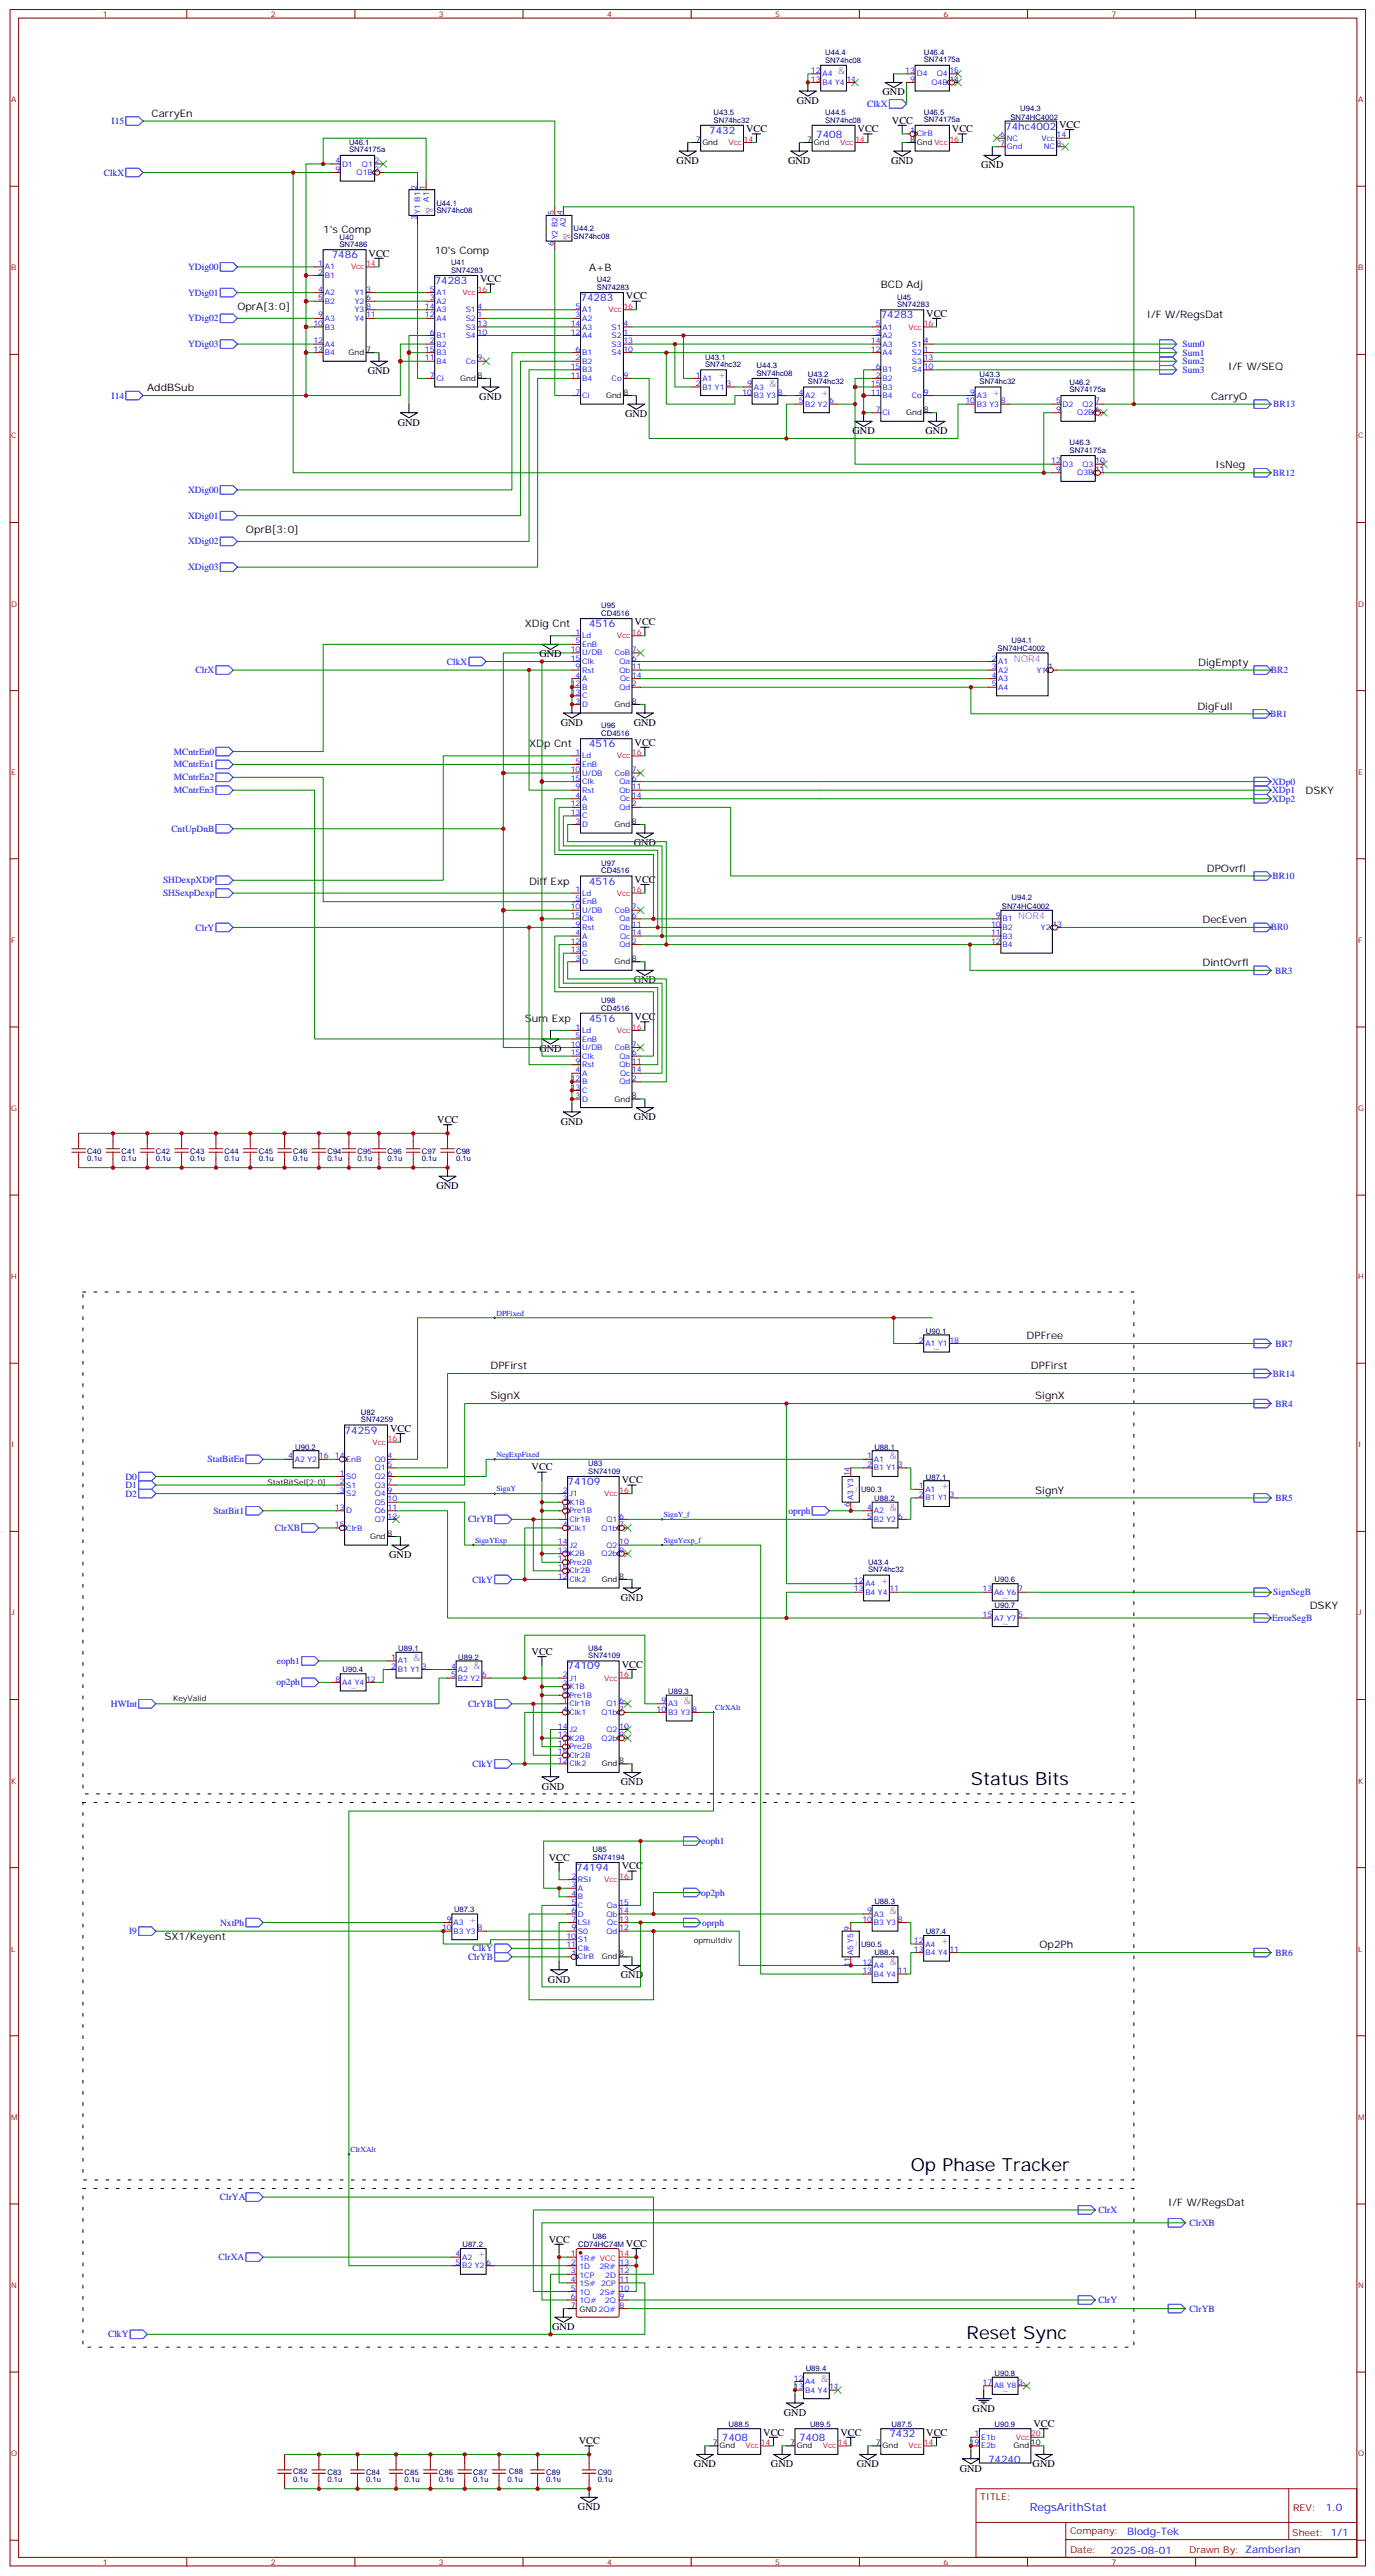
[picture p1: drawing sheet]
<svg xmlns="http://www.w3.org/2000/svg" width="565mm" height="1059mm" viewBox="0 0 565 1059" stroke-linecap="round" stroke-linejoin="round" font-family="sans-serif">
<defs><g id="words">
<g font-size="7.4">
<text x="399.2" y="734.2">Status Bits</text>
<text x="374.5" y="892.9">Op Phase Tracker</text>
<text x="397.5" y="961.7">Reset Sync</text>
</g>
<text font-size="4.6" fill="#00f" x="423.4" y="1032.5">RegsArithStat</text>
<g font-size="4.2" fill="#f0f">
<text x="344.6" y="30.4">&amp;</text>
<text x="175.2" y="85.1" transform="rotate(90 175.2 85.1)">&amp;</text>
<text x="231.7" y="95.6" transform="rotate(90 231.7 95.6)">&amp;</text>
<text x="295.2" y="155.6">+</text>
<text x="316.3" y="159.1">&amp;</text>
<text x="337.5" y="162.7">+</text>
<text x="408.1" y="162.7">+</text>
<text x="383.4" y="556">~</text>
<text x="365.7" y="600.1">&amp;</text>
<text x="353.4" y="614.2" transform="rotate(-90 353.4 614.2)">~</text>
<text x="386.9" y="612.5">+</text>
<text x="365.7" y="621.3">&amp;</text>
<text x="362.2" y="651.3">+</text>
<text x="411.6" y="658.3">~</text>
<text x="411.6" y="668.9">~</text>
<text x="169.9" y="683">&amp;</text>
<text x="194.6" y="686.5">&amp;</text>
<text x="143.5" y="695.4">~</text>
<text x="281.1" y="700.7">&amp;</text>
<text x="192.9" y="790.6">+</text>
<text x="365.7" y="787.1">&amp;</text>
<text x="353.4" y="801.2" transform="rotate(-90 353.4 801.2)">~</text>
<text x="386.9" y="799.4">+</text>
<text x="365.7" y="808.2">&amp;</text>
<text x="196.4" y="928.2">+</text>
<text x="337.5" y="979.3">&amp;</text>
<text x="411.6" y="984.6">~</text>
</g>
<g font-size="4.2">
<text x="362.9" y="39.2">GND</text>
<text x="327.6" y="42.7">GND</text>
<text x="62.3" y="48">CarryEn</text>
<text x="366.8" y="50.8">VCC</text>
<text x="435.6" y="52.6">VCC</text>
<text x="306.8" y="54.4">VCC</text>
<text x="352.7" y="54.4">VCC</text>
<text x="391.5" y="54.4">VCC</text>
<text x="278.2" y="67.4">GND</text>
<text x="324.1" y="67.4">GND</text>
<text x="366.4" y="67.4">GND</text>
<text x="403.5" y="69.2">GND</text>
<text x="132.9" y="95.6">1's Comp</text>
<text x="151.6" y="105.5">VCC</text>
<text x="178.8" y="104.5">10's Comp</text>
<text x="242.3" y="111.5">A+B</text>
<text x="197.4" y="116.1">VCC</text>
<text x="362.2" y="118.6">BCD Adj</text>
<text x="257.4" y="123.2">VCC</text>
<text x="97.6" y="127.4">OprA[3:0]</text>
<text x="380.9" y="130.2">VCC</text>
<text x="471.6" y="130.9">I/F W/RegsDat</text>
<text x="151.2" y="153.8">GND</text>
<text x="505.1" y="152.1">I/F W/SEQ</text>
<text x="60.6" y="160.9">AddBSub</text>
<text x="197.1" y="164.4">GND</text>
<text x="498" y="164.4">CarryO</text>
<text x="257.1" y="171.5">GND</text>
<text x="163.6" y="175">GND</text>
<text x="350.6" y="178.5">GND</text>
<text x="380.5" y="178.5">GND</text>
<text x="499.8" y="192.7">IsNeg</text>
<text x="101.1" y="219.1">OprB[3:0]</text>
<text x="215.8" y="257.9">XDig Cnt</text>
<text x="260.9" y="257.2">VCC</text>
<text x="221.8" y="270.3">GND</text>
<text x="492.7" y="273.8">DigEmpty</text>
<text x="492.4" y="291.8">DigFull</text>
<text x="230.6" y="298.5">GND</text>
<text x="260.6" y="298.5">GND</text>
<text x="217.6" y="307.3">XDp Cnt</text>
<text x="260.9" y="306.6">VCC</text>
<text x="536.8" y="326.7">DSKY</text>
<text x="260.6" y="347.9">GND</text>
<text x="496.3" y="358.5">DPOvrfl</text>
<text x="217.6" y="363.7">Diff Exp</text>
<text x="260.9" y="363">VCC</text>
<text x="494.5" y="379.6">DecEven</text>
<text x="494.5" y="397.3">DintOvrfl</text>
<text x="260.6" y="404.3">GND</text>
<text x="260.9" y="419.5">VCC</text>
<text x="215.8" y="420.2">Sum Exp</text>
<text x="221.8" y="432.5">GND</text>
<text x="179.8" y="461.8">VCC</text>
<text x="260.6" y="460.8">GND</text>
<text x="230.6" y="462.5">GND</text>
<text x="179.5" y="489">GND</text>
<text x="422.2" y="550.7">DPFree</text>
<text x="201.7" y="563.1">DPFirst</text>
<text x="423.9" y="563.1">DPFirst</text>
<text x="201.7" y="575.4">SignX</text>
<text x="425.7" y="575.4">SignX</text>
<text x="160.4" y="588.8">VCC</text>
<text x="218.6" y="604.7">VCC</text>
<text x="255.7" y="610">VCC</text>
<text x="425.7" y="614.2">SignY</text>
<text x="160.1" y="640.7">GND</text>
<text x="255.3" y="658.3">GND</text>
<text x="538.6" y="661.8">DSKY</text>
<text x="218.6" y="680.5">VCC</text>
<text x="255.7" y="685.8">VCC</text>
<text x="222.8" y="735.9">GND</text>
<text x="255.3" y="734.2">GND</text>
<text x="225.7" y="765.2">VCC</text>
<text x="255.7" y="768.7">VCC</text>
<text x="67.6" y="797.7">SX1/Keyent</text>
<text x="427.5" y="801.2">Op2Ph</text>
<text x="225.3" y="815.3">GND</text>
<text x="255.3" y="813.5">GND</text>
<text x="480.4" y="907">I/F W/RegsDat</text>
<text x="225.7" y="922.2">VCC</text>
<text x="257.4" y="924">VCC</text>
<text x="227.1" y="958.2">GND</text>
<text x="322.3" y="993.5">GND</text>
<text x="399.9" y="992">GND</text>
<text x="313.9" y="1001.6">VCC</text>
<text x="345.6" y="1001.6">VCC</text>
<text x="380.9" y="1001.6">VCC</text>
<text x="425" y="998">VCC</text>
<text x="238" y="1005.1">VCC</text>
<text x="285.3" y="1014.6">GND</text>
<text x="317" y="1014.6">GND</text>
<text x="352.3" y="1014.6">GND</text>
<text x="394.7" y="1016.4">GND</text>
<text x="424.6" y="1014.6">GND</text>
<text x="237.7" y="1032.3">GND</text>
</g>
<g font-size="4.2" fill="#00f">
<text x="413.3" y="53.3">74hc4002</text>
<text x="291.6" y="55.1">7432</text>
<text x="335.6" y="56.7">7408</text>
<text x="136.4" y="106.2">7486</text>
<text x="178.8" y="116.8">74283</text>
<text x="238.7" y="123.9">74283</text>
<text x="362.2" y="130.9">74283</text>
<text x="242.3" y="257.9">4516</text>
<text x="242.3" y="307.3">4516</text>
<text x="242.3" y="363.7">4516</text>
<text x="242.3" y="420.2">4516</text>
<text x="141.7" y="589.5">74259</text>
<text x="233.4" y="610.7">74109</text>
<text x="233.4" y="686.5">74109</text>
<text x="237" y="769.4">74194</text>
<text x="296.8" y="1003.9">7408</text>
<text x="328.6" y="1003.9">7408</text>
<text x="365.7" y="1002.3">7432</text>
<text x="406.3" y="1012.9">74240</text>
<text x="545.2" y="1032.7">1.0</text>
<text x="463.5" y="1042.3">Blodg-Tek</text>
<text x="456.6" y="1050.1">2025-08-01</text>
</g>
<g font-size="3.9" fill="#00f">
<text x="356.6" y="44">ClkX</text>
<text x="45.9" y="51">I15</text>
<text x="42.7" y="72.2">ClkX</text>
<text x="77.4" y="111">YDig00</text>
<text x="77.4" y="121.6">YDig01</text>
<text x="77.4" y="132.2">YDig02</text>
<text x="77.4" y="142.8">YDig03</text>
<text x="486.3" y="142.8">Sum0</text>
<text x="486.3" y="149.8">Sum2</text>
<text x="486.3" y="146.3">Sum1</text>
<text x="486.3" y="153.3">Sum3</text>
<text x="45.9" y="163.9">I14</text>
<text x="523.5" y="167.5">BR13</text>
<text x="523.5" y="195.7">BR12</text>
<text x="77.4" y="202.7">XDig00</text>
<text x="77.4" y="213.3">XDig01</text>
<text x="77.4" y="223.9">XDig02</text>
<text x="77.4" y="234.5">XDig03</text>
<text x="183.8" y="273.3">ClkX</text>
<text x="80.4" y="276.8">ClrX</text>
<text x="522.6" y="276.8">BR2</text>
<text x="522.3" y="294.8">BR1</text>
<text x="71.5" y="310.3">MCntrEn0</text>
<text x="71.5" y="315.5">MCntrEn1</text>
<text x="71.5" y="320.8">MCntrEn2</text>
<text x="523.1" y="322.7">XDp0</text>
<text x="71.5" y="326.1">MCntrEn3</text>
<text x="523.1" y="329.7">XDp2</text>
<text x="523.1" y="326.2">XDp1</text>
<text x="70.5" y="342.1">CntUpDnB</text>
<text x="67.1" y="363.3">SHDexpXDP</text>
<text x="523.3" y="361.5">BR10</text>
<text x="67.1" y="368.5">SHSexpDexp</text>
<text x="80.4" y="382.7">ClrY</text>
<text x="522.6" y="382.6">BR0</text>
<text x="524.4" y="400.3">BR3</text>
<text x="524.5" y="553.8">BR7</text>
<text x="523.5" y="566.1">BR14</text>
<text x="524.5" y="578.4">BR4</text>
<text x="85.4" y="601.4">StatBitEn</text>
<text x="51.6" y="612">D1</text>
<text x="51.6" y="608.4">D0</text>
<text x="51.6" y="615.5">D2</text>
<text x="524.5" y="617.3">BR5</text>
<text x="87.7" y="622.5">StatBit1</text>
<text x="324.2" y="622.5">oprph</text>
<text x="113.1" y="629.6">ClrXB</text>
<text x="192.5" y="626.1">ClrYB</text>
<text x="194.4" y="650.8">ClkY</text>
<text x="523.6" y="656.1">SignSegB</text>
<text x="523.1" y="666.6">ErrorSegB</text>
<text x="113.9" y="684.3">eoph1</text>
<text x="113.7" y="693.1">op2ph</text>
<text x="45.6" y="701.9">HWInt</text>
<text x="192.5" y="701.9">ClrYB</text>
<text x="194.4" y="726.6">ClkY</text>
<text x="288.5" y="758.4">eoph1</text>
<text x="288.3" y="779.6">op2ph</text>
<text x="90.5" y="791.9">NxtPh</text>
<text x="288.7" y="791.9">oprph</text>
<text x="53.1" y="795.4">I9</text>
<text x="194.4" y="802.5">ClkY</text>
<text x="192.5" y="806">ClrYB</text>
<text x="524.5" y="804.2">BR6</text>
<text x="90.4" y="904.8">ClrYA</text>
<text x="451.7" y="910.1">ClrX</text>
<text x="489.2" y="915.4">ClrXB</text>
<text x="89.9" y="929.5">ClrXA</text>
<text x="451.7" y="947.1">ClrY</text>
<text x="489.2" y="950.6">ClrYB</text>
<text x="44.4" y="961.2">ClkY</text>
</g>
<g font-size="3.9" fill="#f0f">
<text x="416.9" y="272">NOR4</text>
<text x="418.6" y="377.9">NOR4</text>
</g>
<g font-size="3.9" fill="#800">
<text x="403.1" y="1028">TITLE:</text>
<text x="531.7" y="1032.7">REV:</text>
<text x="440" y="1042.2">Company:</text>
<text x="531.4" y="1042.8">Sheet: 1/1</text>
<text x="440" y="1049.9">Date:</text>
<text x="489.1" y="1050">Drawn By: Zamberlan</text>
</g>
<g font-size="3.2" fill="#800">
<text x="42.2" y="6.9">1</text>
<text x="111.4" y="6.9">2</text>
<text x="180.5" y="6.9">3</text>
<text x="249.7" y="6.9">4</text>
<text x="318.8" y="6.9">5</text>
<text x="387.9" y="6.9">6</text>
<text x="457.1" y="6.9">7</text>
<text x="4.7" y="42">A</text>
<text x="558.5" y="42">A</text>
<text x="4.7" y="111.2">B</text>
<text x="558.5" y="111.2">B</text>
<text x="4.7" y="180.3">C</text>
<text x="558.5" y="180.3">C</text>
<text x="4.7" y="249.4">D</text>
<text x="558.5" y="249.4">D</text>
<text x="4.7" y="318.6">E</text>
<text x="558.5" y="318.6">E</text>
<text x="4.7" y="387.7">F</text>
<text x="558.5" y="387.7">F</text>
<text x="4.7" y="456.9">G</text>
<text x="558.5" y="456.9">G</text>
<text x="4.7" y="526">H</text>
<text x="558.5" y="526">H</text>
<text x="4.7" y="595.2">I</text>
<text x="558.5" y="595.2">I</text>
<text x="4.7" y="664.3">J</text>
<text x="558.5" y="664.3">J</text>
<text x="4.7" y="733.5">K</text>
<text x="558.5" y="733.5">K</text>
<text x="4.7" y="802.6">L</text>
<text x="558.5" y="802.6">L</text>
<text x="4.7" y="871.7">M</text>
<text x="558.5" y="871.7">M</text>
<text x="4.7" y="940.9">N</text>
<text x="558.5" y="940.9">N</text>
<text x="4.7" y="1010">O</text>
<text x="558.5" y="1010">O</text>
<text x="42.2" y="1054.7">1</text>
<text x="111.4" y="1054.7">2</text>
<text x="180.5" y="1054.7">3</text>
<text x="249.7" y="1054.7">4</text>
<text x="318.8" y="1054.7">5</text>
<text x="387.9" y="1054.7">6</text>
<text x="457.1" y="1054.7">7</text>
</g>
<g font-size="3.2" fill="#000080">
<text x="339.3" y="22.7">U44.4</text>
<text x="379.9" y="22.5">U46.4</text>
<text x="339.3" y="25.7">SN74hc08</text>
<text x="379.9" y="25.6">SN74175a</text>
<text x="293.5" y="47.4">U43.5</text>
<text x="339.3" y="47.4">U44.5</text>
<text x="379.9" y="47.2">U46.5</text>
<text x="419.5" y="45.6">U94.3</text>
<text x="293.5" y="50.5">SN74hc32</text>
<text x="339.3" y="50.5">SN74hc08</text>
<text x="379.9" y="50.3">SN74175a</text>
<text x="415.5" y="49.1">SN74HC4002</text>
<text x="143.5" y="59.6">U46.1</text>
<text x="143.5" y="62.6">SN74175a</text>
<text x="179.5" y="87.6">SN74hc08</text>
<text x="179.5" y="84.6">U44.1</text>
<text x="235.9" y="95.1">U44.2</text>
<text x="139.6" y="101.6">SN7486</text>
<text x="139.6" y="98.5">U40</text>
<text x="235.9" y="98.2">SN74hc08</text>
<text x="185.5" y="112.2">SN74283</text>
<text x="185.5" y="109.1">U41</text>
<text x="245.4" y="119.3">SN74283</text>
<text x="245.4" y="116.2">U42</text>
<text x="368.9" y="123.2">U45</text>
<text x="368.9" y="126.3">SN74283</text>
<text x="289.9" y="147.9">U43.1</text>
<text x="289.9" y="151">SN74hc32</text>
<text x="311.1" y="154.5">SN74hc08</text>
<text x="311.1" y="151.4">U44.3</text>
<text x="332.3" y="155">U43.2</text>
<text x="402.8" y="155">U43.3</text>
<text x="332.3" y="158">SN74hc32</text>
<text x="402.8" y="158">SN74hc32</text>
<text x="439.8" y="161.4">SN74175a</text>
<text x="439.8" y="158.4">U46.2</text>
<text x="439.8" y="183.1">U46.3</text>
<text x="439.8" y="186.1">SN74175a</text>
<text x="247.2" y="250.1">U95</text>
<text x="247.2" y="253.3">CD4516</text>
<text x="410.2" y="267.9">SN74HC4002</text>
<text x="416" y="264.4">U94.1</text>
<text x="247.2" y="299.5">U96</text>
<text x="247.2" y="302.7">CD4516</text>
<text x="247.2" y="359.2">CD4516</text>
<text x="247.2" y="355.9">U97</text>
<text x="416" y="370.2">U94.2</text>
<text x="412" y="373.7">SN74HC4002</text>
<text x="247.2" y="412.4">U98</text>
<text x="247.2" y="415.6">CD4516</text>
<text x="35.9" y="477.4">0.1u</text>
<text x="35.9" y="474.4">C40</text>
<text x="50" y="477.4">0.1u</text>
<text x="50" y="474.4">C41</text>
<text x="64.1" y="477.4">0.1u</text>
<text x="64.1" y="474.4">C42</text>
<text x="78.2" y="477.4">0.1u</text>
<text x="78.2" y="474.4">C43</text>
<text x="92.3" y="477.4">0.1u</text>
<text x="92.3" y="474.4">C44</text>
<text x="106.4" y="477.4">0.1u</text>
<text x="106.4" y="474.4">C45</text>
<text x="120.5" y="477.4">0.1u</text>
<text x="120.5" y="474.4">C46</text>
<text x="134.7" y="477.4">0.1u</text>
<text x="134.7" y="474.4">C94</text>
<text x="147" y="477.4">0.1u</text>
<text x="147" y="474.4">C95</text>
<text x="159.3" y="477.4">0.1u</text>
<text x="159.3" y="474.4">C96</text>
<text x="173.5" y="477.4">0.1u</text>
<text x="173.5" y="474.4">C97</text>
<text x="187.6" y="477.4">0.1u</text>
<text x="187.6" y="474.4">C98</text>
<text x="380.7" y="548.5">U90.1</text>
<text x="148.4" y="581.8">U82</text>
<text x="148.4" y="584.9">SN74259</text>
<text x="121.4" y="596.1">U90.2</text>
<text x="359.6" y="596.1">U88.1</text>
<text x="241.9" y="603">U83</text>
<text x="241.9" y="606.1">SN74109</text>
<text x="380.7" y="608.4">U87.1</text>
<text x="354.1" y="613.6">U90.3</text>
<text x="359.5" y="617.3">U88.2</text>
<text x="357" y="646.6">SN74hc32</text>
<text x="357" y="643.6">U43.4</text>
<text x="409" y="650.6">U90.6</text>
<text x="409" y="661.2">U90.7</text>
<text x="163.8" y="679">U89.1</text>
<text x="188.4" y="682.5">U89.2</text>
<text x="241.9" y="682">SN74109</text>
<text x="241.9" y="678.9">U84</text>
<text x="140.8" y="687.7">U90.4</text>
<text x="274.8" y="696.6">U89.3</text>
<text x="243.7" y="761.7">U85</text>
<text x="243.7" y="764.9">SN74194</text>
<text x="359.6" y="782.9">U88.3</text>
<text x="186.7" y="786.4">U87.3</text>
<text x="380.7" y="795.4">U87.4</text>
<text x="354.1" y="800.6">U90.5</text>
<text x="359.6" y="804.1">U88.4</text>
<text x="243.6" y="920.6">U86</text>
<text x="190.2" y="924.2">U87.2</text>
<text x="237.8" y="924.1">CD74HC74M</text>
<text x="331.3" y="975.2">U89.4</text>
<text x="409" y="976.9">U90.8</text>
<text x="299.6" y="998.2">U88.5</text>
<text x="333.1" y="998.2">U89.5</text>
<text x="366.6" y="998.2">U87.5</text>
<text x="409" y="998.2">U90.9</text>
<text x="120.5" y="1017.5">C82</text>
<text x="134.7" y="1017.7">C83</text>
<text x="150.5" y="1017.7">C84</text>
<text x="166.4" y="1017.7">C85</text>
<text x="180.5" y="1017.7">C86</text>
<text x="194.6" y="1017.7">C87</text>
<text x="209.2" y="1017.5">C88</text>
<text x="224.6" y="1017.7">C89</text>
<text x="245.8" y="1017.7">C90</text>
<text x="120.5" y="1020.7">0.1u</text>
<text x="134.7" y="1020.7">0.1u</text>
<text x="150.5" y="1020.7">0.1u</text>
<text x="166.4" y="1020.7">0.1u</text>
<text x="180.5" y="1020.7">0.1u</text>
<text x="194.6" y="1020.7">0.1u</text>
<text x="208.7" y="1020.7">0.1u</text>
<text x="224.6" y="1020.7">0.1u</text>
<text x="245.8" y="1020.7">0.1u</text>
</g>
<g font-size="3.2" fill="#00f">
<text x="333.5" y="30">12</text>
<text x="333.5" y="33.5">13</text>
<text x="338.2" y="31.4">A4</text>
<text x="338.2" y="35">B4 Y4</text>
<text x="348.1" y="33.5">11</text>
<text x="372.3" y="30">13</text>
<text x="374.3" y="33.5">9</text>
<text x="377" y="31.4">D4</text>
<text x="383" y="35">Q4B</text>
<text x="385.2" y="31.4">Q4</text>
<text x="390.4" y="33.5">14</text>
<text x="390.4" y="30">15</text>
<text x="374.3" y="54.7">1</text>
<text x="377" y="56.1">ClrB</text>
<text x="411.3" y="56.5">6</text>
<text x="414.1" y="57.9">NC</text>
<text x="428.3" y="57.9">Vcc</text>
<text x="434.5" y="56.5">14</text>
<text x="411.3" y="60">7</text>
<text x="414.1" y="61.4">Gnd</text>
<text x="429.2" y="61.4">NC</text>
<text x="434.5" y="60">8</text>
<text x="137.9" y="67.1">4</text>
<text x="137.9" y="70.6">9</text>
<text x="140.7" y="68.5">D1</text>
<text x="148.8" y="68.5">Q1</text>
<text x="154.1" y="67.1">2</text>
<text x="154.1" y="70.6">3</text>
<text x="146.7" y="72">Q1B</text>
<text x="171.3" y="78" transform="rotate(-90 171.3 78)">2</text>
<text x="174.9" y="78" transform="rotate(-90 174.9 78)">1</text>
<text x="176.3" y="82.9" transform="rotate(-90 176.3 82.9)">A1</text>
<text x="172.8" y="87.9" transform="rotate(-90 172.8 87.9)">Y1 B1</text>
<text x="227.8" y="88.6" transform="rotate(-90 227.8 88.6)">5</text>
<text x="231.3" y="88.6" transform="rotate(-90 231.3 88.6)">4</text>
<text x="171.3" y="90.6" transform="rotate(-90 171.3 90.6)">3</text>
<text x="232.7" y="93.5" transform="rotate(-90 232.7 93.5)">A2</text>
<text x="227.8" y="101.2" transform="rotate(-90 227.8 101.2)">6</text>
<text x="229.2" y="98.5" transform="rotate(-90 229.2 98.5)">Y2 B2</text>
<text x="130.9" y="109.4">1</text>
<text x="130.9" y="112.9">2</text>
<text x="133.6" y="110.8">A1</text>
<text x="130.9" y="120">4</text>
<text x="133.6" y="114.3">B1</text>
<text x="150.5" y="120">3</text>
<text x="176.7" y="120">5</text>
<text x="130.9" y="123.5">5</text>
<text x="133.6" y="121.4">A2</text>
<text x="133.6" y="124.9">B2</text>
<text x="145.9" y="121.4">Y1</text>
<text x="145.9" y="124.9">Y2</text>
<text x="150.5" y="123.5">6</text>
<text x="176.7" y="123.5">3</text>
<text x="179.5" y="124.9">A2</text>
<text x="179.5" y="121.4">A1</text>
<text x="130.9" y="130.6">9</text>
<text x="133.6" y="132">A3</text>
<text x="145.9" y="128.4">Y3</text>
<text x="145.9" y="132">Y4</text>
<text x="150.5" y="127">8</text>
<text x="150.5" y="130.6">11</text>
<text x="174.7" y="130.6">12</text>
<text x="174.7" y="127">14</text>
<text x="179.5" y="132">A4</text>
<text x="179.5" y="128.4">A3</text>
<text x="191.5" y="132">S2</text>
<text x="191.5" y="128.4">S1</text>
<text x="196.4" y="130.6">1</text>
<text x="196.4" y="127">4</text>
<text x="236.7" y="130.6">3</text>
<text x="236.7" y="127">5</text>
<text x="239.4" y="132">A2</text>
<text x="239.4" y="128.4">A1</text>
<text x="128.9" y="134.1">10</text>
<text x="133.6" y="135.5">B3</text>
<text x="176.7" y="137.6">6</text>
<text x="191.5" y="135.5">S3</text>
<text x="196.4" y="137.6">10</text>
<text x="196.4" y="134.1">13</text>
<text x="234.7" y="137.6">12</text>
<text x="234.7" y="134.1">14</text>
<text x="239.4" y="135.5">A3</text>
<text x="251.5" y="135.5">S1</text>
<text x="256.4" y="137.6">1</text>
<text x="256.4" y="134.1">4</text>
<text x="360.2" y="137.6">3</text>
<text x="360.2" y="134.1">5</text>
<text x="362.9" y="135.5">A1</text>
<text x="128.9" y="141.1">12</text>
<text x="133.6" y="142.6">A4</text>
<text x="176.7" y="141.1">2</text>
<text x="179.5" y="142.6">B2</text>
<text x="179.5" y="139">B1</text>
<text x="191.5" y="139">S4</text>
<text x="239.4" y="139">A4</text>
<text x="251.5" y="139">S2</text>
<text x="251.5" y="142.6">S3</text>
<text x="256.4" y="141.1">13</text>
<text x="358.2" y="141.1">14</text>
<text x="362.9" y="139">A2</text>
<text x="362.9" y="142.6">A3</text>
<text x="374.9" y="142.6">S1</text>
<text x="379.8" y="141.1">4</text>
<text x="128.9" y="144.7">13</text>
<text x="133.6" y="146.1">B4</text>
<text x="174.7" y="148.2">11</text>
<text x="174.7" y="144.7">15</text>
<text x="179.5" y="149.6">B4</text>
<text x="179.5" y="146.1">B3</text>
<text x="191.5" y="149.6">Co</text>
<text x="196.4" y="148.2">9</text>
<text x="236.7" y="148.2">2</text>
<text x="236.7" y="144.7">6</text>
<text x="239.4" y="149.6">B2</text>
<text x="239.4" y="146.1">B1</text>
<text x="251.5" y="146.1">S4</text>
<text x="256.4" y="144.7">10</text>
<text x="358.2" y="144.7">12</text>
<text x="362.9" y="146.1">A4</text>
<text x="374.9" y="146.1">S2</text>
<text x="374.9" y="149.6">S3</text>
<text x="379.8" y="144.7">1</text>
<text x="379.8" y="148.2">13</text>
<text x="176.7" y="155.3">7</text>
<text x="234.7" y="155.3">11</text>
<text x="234.7" y="151.7">15</text>
<text x="239.4" y="153.1">B3</text>
<text x="256.4" y="155.3">9</text>
<text x="286.1" y="155.3">1</text>
<text x="360.2" y="155.3">2</text>
<text x="360.2" y="151.7">6</text>
<text x="362.9" y="153.1">B1</text>
<text x="374.9" y="153.1">S4</text>
<text x="379.8" y="151.7">10</text>
<text x="179.5" y="156.7">Ci</text>
<text x="239.4" y="156.7">B4</text>
<text x="251.5" y="156.7">Co</text>
<text x="286.1" y="158.8">2</text>
<text x="288.8" y="156.7">A1</text>
<text x="288.8" y="160.2">B1 Y1</text>
<text x="298.7" y="158.8">3</text>
<text x="307.3" y="158.8">9</text>
<text x="310" y="160.2">A3</text>
<text x="358.2" y="158.8">15</text>
<text x="362.9" y="156.7">B2</text>
<text x="362.9" y="160.2">B3</text>
<text x="236.7" y="162.3">7</text>
<text x="239.4" y="163.7">Ci</text>
<text x="305.2" y="162.3">10</text>
<text x="310" y="163.7">B3 Y3</text>
<text x="319.9" y="162.3">8</text>
<text x="328.4" y="162.3">4</text>
<text x="328.4" y="165.8">5</text>
<text x="331.2" y="163.7">A2</text>
<text x="331.2" y="167.3">B2 Y2</text>
<text x="341" y="165.8">6</text>
<text x="358.2" y="162.3">11</text>
<text x="362.9" y="163.7">B4</text>
<text x="375" y="163.7">Co</text>
<text x="379.8" y="162.3">9</text>
<text x="397" y="165.8">10</text>
<text x="399" y="162.3">9</text>
<text x="401.7" y="163.7">A3</text>
<text x="401.7" y="167.3">B3 Y3</text>
<text x="411.6" y="165.8">8</text>
<text x="434.3" y="165.8">5</text>
<text x="437" y="167.3">D2</text>
<text x="445.2" y="167.3">Q2</text>
<text x="450.4" y="165.8">7</text>
<text x="360.2" y="169.4">7</text>
<text x="362.9" y="170.8">Ci</text>
<text x="434.3" y="169.4">9</text>
<text x="443" y="170.8">Q2B</text>
<text x="450.4" y="169.4">6</text>
<text x="432.2" y="190.5">12</text>
<text x="437" y="191.9">D3</text>
<text x="445.2" y="191.9">Q3</text>
<text x="450.4" y="190.5">10</text>
<text x="434.3" y="194.1">9</text>
<text x="443" y="195.5">Q3B</text>
<text x="450.4" y="194.1">11</text>
<text x="236.7" y="261.1">1</text>
<text x="239.4" y="262.5">Ld</text>
<text x="234.7" y="268.1">10</text>
<text x="236.7" y="264.6">5</text>
<text x="239.4" y="266">EnB</text>
<text x="239.4" y="269.6">U/DB</text>
<text x="252.9" y="269.6">CoB</text>
<text x="259.9" y="268.1">7</text>
<text x="234.7" y="271.7">15</text>
<text x="236.7" y="275.2">9</text>
<text x="239.4" y="273.1">Clk</text>
<text x="254.8" y="273.1">Qa</text>
<text x="259.9" y="271.7">6</text>
<text x="259.9" y="275.2">11</text>
<text x="407.8" y="271.7">2</text>
<text x="407.8" y="275.2">3</text>
<text x="410.5" y="273.1">A1</text>
<text x="431" y="275.2">1</text>
<text x="236.7" y="278.7">4</text>
<text x="239.4" y="280.1">A</text>
<text x="239.4" y="276.6">Rst</text>
<text x="254.7" y="276.6">Qb</text>
<text x="255" y="280.1">Qc</text>
<text x="259.9" y="278.7">14</text>
<text x="407.8" y="278.7">4</text>
<text x="410.5" y="276.6">A2</text>
<text x="410.5" y="280.1">A3</text>
<text x="426.3" y="276.6">Y1</text>
<text x="234.7" y="282.3">12</text>
<text x="234.7" y="285.8">13</text>
<text x="239.4" y="283.7">B</text>
<text x="239.4" y="287.2">C</text>
<text x="254.7" y="283.7">Qd</text>
<text x="259.9" y="282.3">2</text>
<text x="407.8" y="282.3">5</text>
<text x="410.5" y="283.7">A4</text>
<text x="236.7" y="289.3">3</text>
<text x="239.4" y="290.7">D</text>
<text x="236.7" y="310.5">1</text>
<text x="239.4" y="311.9">Ld</text>
<text x="234.7" y="317.5">10</text>
<text x="236.7" y="314">5</text>
<text x="239.4" y="315.4">EnB</text>
<text x="259.9" y="317.5">7</text>
<text x="234.7" y="321.1">15</text>
<text x="239.4" y="318.9">U/DB</text>
<text x="239.4" y="322.5">Clk</text>
<text x="252.9" y="318.9">CoB</text>
<text x="254.8" y="322.5">Qa</text>
<text x="259.9" y="321.1">6</text>
<text x="236.7" y="328.1">4</text>
<text x="236.7" y="324.6">9</text>
<text x="239.4" y="329.5">A</text>
<text x="239.4" y="326">Rst</text>
<text x="254.7" y="326">Qb</text>
<text x="255" y="329.5">Qc</text>
<text x="259.9" y="324.6">11</text>
<text x="259.9" y="328.1">14</text>
<text x="234.7" y="331.6">12</text>
<text x="234.7" y="335.2">13</text>
<text x="239.4" y="333.1">B</text>
<text x="254.7" y="333.1">Qd</text>
<text x="259.9" y="331.6">2</text>
<text x="236.7" y="338.7">3</text>
<text x="239.4" y="340.1">D</text>
<text x="239.4" y="336.6">C</text>
<text x="236.7" y="366.9">1</text>
<text x="236.7" y="370.5">5</text>
<text x="239.4" y="368.3">Ld</text>
<text x="239.4" y="371.9">EnB</text>
<text x="234.7" y="374">10</text>
<text x="234.7" y="377.5">15</text>
<text x="239.4" y="375.4">U/DB</text>
<text x="252.9" y="375.4">CoB</text>
<text x="259.9" y="377.5">6</text>
<text x="259.9" y="374">7</text>
<text x="409.6" y="377.5">9</text>
<text x="236.7" y="381">9</text>
<text x="239.4" y="382.4">Rst</text>
<text x="239.4" y="378.9">Clk</text>
<text x="254.7" y="382.4">Qb</text>
<text x="254.8" y="378.9">Qa</text>
<text x="259.9" y="381">11</text>
<text x="407.6" y="381">10</text>
<text x="412.3" y="378.9">B1</text>
<text x="412.3" y="382.4">B2</text>
<text x="428.1" y="382.4">Y2</text>
<text x="432.8" y="381">13</text>
<text x="234.7" y="388.1">12</text>
<text x="236.7" y="384.6">4</text>
<text x="239.4" y="386">A</text>
<text x="239.4" y="389.5">B</text>
<text x="254.7" y="389.5">Qd</text>
<text x="255" y="386">Qc</text>
<text x="259.9" y="388.1">2</text>
<text x="259.9" y="384.6">14</text>
<text x="407.6" y="384.6">11</text>
<text x="407.6" y="388.1">12</text>
<text x="412.3" y="386">B3</text>
<text x="412.3" y="389.5">B4</text>
<text x="234.7" y="391.6">13</text>
<text x="236.7" y="395.1">3</text>
<text x="239.4" y="393">C</text>
<text x="239.4" y="396.6">D</text>
<text x="236.7" y="423.4">1</text>
<text x="239.4" y="424.8">Ld</text>
<text x="234.7" y="430.4">10</text>
<text x="236.7" y="426.9">5</text>
<text x="239.4" y="428.3">EnB</text>
<text x="239.4" y="431.8">U/DB</text>
<text x="252.9" y="431.8">CoB</text>
<text x="259.9" y="430.4">7</text>
<text x="234.7" y="434">15</text>
<text x="236.7" y="437.5">9</text>
<text x="239.4" y="435.4">Clk</text>
<text x="254.8" y="435.4">Qa</text>
<text x="259.9" y="434">6</text>
<text x="259.9" y="437.5">11</text>
<text x="236.7" y="441">4</text>
<text x="239.4" y="442.4">A</text>
<text x="239.4" y="438.9">Rst</text>
<text x="254.7" y="438.9">Qb</text>
<text x="255" y="442.4">Qc</text>
<text x="259.9" y="441">14</text>
<text x="234.7" y="444.5">12</text>
<text x="234.7" y="448.1">13</text>
<text x="239.4" y="445.9">B</text>
<text x="239.4" y="449.5">C</text>
<text x="254.7" y="445.9">Qd</text>
<text x="259.9" y="444.5">2</text>
<text x="236.7" y="451.6">3</text>
<text x="239.4" y="453">D</text>
<text x="204.2" y="541">DPFixed</text>
<text x="377.8" y="552.1">2</text>
<text x="380.5" y="553.5">A1 Y1</text>
<text x="390.4" y="552.1">18</text>
<text x="118.5" y="599.8">4</text>
<text x="131.1" y="599.8">16</text>
<text x="137.7" y="599.8">14</text>
<text x="159.3" y="599.8">4</text>
<text x="204.2" y="599.2">NegExpFixed</text>
<text x="356.7" y="599.8">1</text>
<text x="121.2" y="601.2">A2 Y2</text>
<text x="142.4" y="601.2">EnB</text>
<text x="154.1" y="601.2">Q0</text>
<text x="154.1" y="604.7">Q1</text>
<text x="159.3" y="603.3">5</text>
<text x="356.7" y="603.3">2</text>
<text x="359.4" y="601.2">A1</text>
<text x="359.4" y="604.7">B1 Y1</text>
<text x="369.3" y="603.3">3</text>
<text x="139.7" y="606.8">1</text>
<text x="139.7" y="610.3">2</text>
<text x="142.4" y="608.2">S0</text>
<text x="142.4" y="611.8">S1</text>
<text x="154.1" y="608.2">Q2</text>
<text x="154.1" y="611.8">Q3</text>
<text x="159.3" y="606.8">6</text>
<text x="159.3" y="610.3">7</text>
<text x="349.5" y="607.2" transform="rotate(-90 349.5 607.2)">14</text>
<text x="139.7" y="613.9">3</text>
<text x="142.4" y="615.3">S2</text>
<text x="154.1" y="615.3">Q4</text>
<text x="159.3" y="613.9">9</text>
<text x="159.3" y="617.4">10</text>
<text x="204.2" y="613.3">SignY</text>
<text x="231.4" y="613.9">2</text>
<text x="231.4" y="617.4">3</text>
<text x="234.1" y="615.3">J1</text>
<text x="350.9" y="617" transform="rotate(-90 350.9 617)">A3 Y3</text>
<text x="377.8" y="612.1">1</text>
<text x="377.8" y="615.6">2</text>
<text x="380.5" y="613.5">A1</text>
<text x="380.5" y="617">B1 Y1</text>
<text x="390.4" y="615.6">3</text>
<text x="137.7" y="620.9">13</text>
<text x="142.4" y="622.3">D</text>
<text x="154.1" y="618.8">Q5</text>
<text x="154.1" y="622.3">Q6</text>
<text x="159.3" y="620.9">11</text>
<text x="231.4" y="620.9">5</text>
<text x="234.1" y="618.8">K1B</text>
<text x="234.1" y="622.3">Pre1B</text>
<text x="272.9" y="623.9">SignY_f</text>
<text x="349.5" y="619.8" transform="rotate(-90 349.5 619.8)">6</text>
<text x="356.7" y="620.9">4</text>
<text x="359.4" y="622.3">A2</text>
<text x="137.7" y="628">15</text>
<text x="142.4" y="629.4">ClrB</text>
<text x="154.1" y="625.9">Q7</text>
<text x="159.3" y="624.5">12</text>
<text x="231.4" y="624.5">1</text>
<text x="231.4" y="628">4</text>
<text x="234.1" y="625.9">Clr1B</text>
<text x="234.1" y="629.4">Clk1</text>
<text x="247.4" y="629.4">Q1b</text>
<text x="249.4" y="625.9">Q1</text>
<text x="254.6" y="624.5">6</text>
<text x="254.6" y="628">7</text>
<text x="356.7" y="624.5">5</text>
<text x="359.4" y="625.9">B2 Y2</text>
<text x="369.3" y="624.5">6</text>
<text x="195.3" y="634.5">SignYExp</text>
<text x="229.4" y="635">14</text>
<text x="254.6" y="635">10</text>
<text x="272.9" y="634.5">SignYexp_f</text>
<text x="229.4" y="638.6">13</text>
<text x="234.1" y="640">K2B</text>
<text x="234.1" y="636.4">J2</text>
<text x="247.4" y="640">Q2b</text>
<text x="249.4" y="636.4">Q2</text>
<text x="254.6" y="638.6">9</text>
<text x="229.4" y="642.1">11</text>
<text x="229.4" y="645.6">15</text>
<text x="234.1" y="643.5">Pre2B</text>
<text x="234.1" y="647">Clr2B</text>
<text x="229.4" y="649.1">12</text>
<text x="234.1" y="650.6">Clk2</text>
<text x="351.1" y="650.9">12</text>
<text x="355.8" y="652.3">A4</text>
<text x="351.1" y="654.4">13</text>
<text x="355.8" y="655.8">B4 Y4</text>
<text x="365.7" y="654.4">11</text>
<text x="404" y="654.4">13</text>
<text x="408.8" y="655.8">A6 Y6</text>
<text x="418.6" y="654.4">7</text>
<text x="404" y="665">15</text>
<text x="418.6" y="665">5</text>
<text x="408.8" y="666.4">A7 Y7</text>
<text x="160.9" y="682.7">1</text>
<text x="160.9" y="686.2">2</text>
<text x="163.6" y="684.1">A1</text>
<text x="163.6" y="687.6">B1 Y1</text>
<text x="173.5" y="686.2">3</text>
<text x="185.6" y="686.2">4</text>
<text x="185.6" y="689.7">5</text>
<text x="188.3" y="687.6">A2</text>
<text x="198.2" y="689.7">6</text>
<text x="231.4" y="689.7">2</text>
<text x="137.9" y="691.5">8</text>
<text x="140.7" y="692.9">A4 Y4</text>
<text x="150.5" y="691.5">12</text>
<text x="188.3" y="691.1">B2 Y2</text>
<text x="231.4" y="693.2">3</text>
<text x="234.1" y="691.1">J1</text>
<text x="234.1" y="694.7">K1B</text>
<text x="231.4" y="700.3">1</text>
<text x="231.4" y="696.8">5</text>
<text x="234.1" y="701.7">Clr1B</text>
<text x="234.1" y="698.2">Pre1B</text>
<text x="249.4" y="701.7">Q1</text>
<text x="254.6" y="700.3">6</text>
<text x="272" y="700.3">9</text>
<text x="274.7" y="701.7">A3</text>
<text x="231.4" y="703.8">4</text>
<text x="234.1" y="705.2">Clk1</text>
<text x="247.4" y="705.2">Q1b</text>
<text x="254.6" y="703.8">7</text>
<text x="270" y="703.8">10</text>
<text x="274.7" y="705.2">B3 Y3</text>
<text x="284.6" y="703.8">8</text>
<text x="294.1" y="703.3">ClrXAlt</text>
<text x="229.4" y="710.9">14</text>
<text x="234.1" y="712.3">J2</text>
<text x="249.4" y="712.3">Q2</text>
<text x="254.6" y="710.9">10</text>
<text x="229.4" y="717.9">11</text>
<text x="229.4" y="714.4">13</text>
<text x="234.1" y="719.3">Pre2B</text>
<text x="234.1" y="715.8">K2B</text>
<text x="247.4" y="715.8">Q2b</text>
<text x="254.6" y="714.4">9</text>
<text x="229.4" y="725">12</text>
<text x="229.4" y="721.5">15</text>
<text x="234.1" y="722.9">Clr2B</text>
<text x="234.1" y="726.4">Clk2</text>
<text x="234.9" y="772.6">2</text>
<text x="234.9" y="776.1">3</text>
<text x="234.9" y="779.7">4</text>
<text x="237.7" y="774">RSI</text>
<text x="237.7" y="777.6">A</text>
<text x="234.9" y="783.2">5</text>
<text x="237.7" y="781.1">B</text>
<text x="237.7" y="784.6">C</text>
<text x="249.5" y="784.6">Qa</text>
<text x="254.6" y="783.2">15</text>
<text x="183.8" y="790.3">9</text>
<text x="186.5" y="791.7">A3</text>
<text x="234.9" y="786.7">6</text>
<text x="234.9" y="790.3">7</text>
<text x="237.7" y="788.1">D</text>
<text x="237.7" y="791.7">LSI</text>
<text x="249.4" y="788.1">Qb</text>
<text x="249.7" y="791.7">Qc</text>
<text x="254.6" y="790.3">13</text>
<text x="254.6" y="786.7">14</text>
<text x="354.6" y="790.3">10</text>
<text x="356.7" y="786.7">9</text>
<text x="359.4" y="788.1">A3</text>
<text x="359.4" y="791.7">B3 Y3</text>
<text x="369.3" y="790.3">8</text>
<text x="181.8" y="793.8">10</text>
<text x="186.5" y="795.2">B3 Y3</text>
<text x="196.4" y="793.8">8</text>
<text x="232.9" y="797.3">10</text>
<text x="234.9" y="793.8">9</text>
<text x="237.7" y="795.2">S0</text>
<text x="249.4" y="795.2">Qd</text>
<text x="254.6" y="793.8">12</text>
<text x="349.5" y="794.1" transform="rotate(-90 349.5 794.1)">9</text>
<text x="232.9" y="800.8">11</text>
<text x="237.7" y="798.7">S1</text>
<text x="237.7" y="802.3">Clk</text>
<text x="375.8" y="799.1">12</text>
<text x="375.8" y="802.6">13</text>
<text x="380.5" y="800.5">A4</text>
<text x="390.4" y="802.6">11</text>
<text x="234.9" y="804.4">1</text>
<text x="237.7" y="805.8">ClrB</text>
<text x="349.5" y="808.8" transform="rotate(-90 349.5 808.8)">11</text>
<text x="350.9" y="804" transform="rotate(-90 350.9 804)">A5 Y5</text>
<text x="354.6" y="807.9">12</text>
<text x="359.4" y="809.3">A4</text>
<text x="380.5" y="804">B4 Y4</text>
<text x="354.6" y="811.4">13</text>
<text x="359.4" y="812.8">B4 Y4</text>
<text x="369.3" y="811.4">11</text>
<text x="144.2" y="885">ClrXAlt</text>
<text x="187.3" y="927.8">4</text>
<text x="190" y="929.3">A2</text>
<text x="234.8" y="927.8">1</text>
<text x="238.3" y="929.6">1R# VCC</text>
<text x="187.3" y="931.4">5</text>
<text x="190" y="932.8">B2 Y2</text>
<text x="199.9" y="931.4">6</text>
<text x="234.8" y="931.4">2</text>
<text x="234.8" y="934.9">3</text>
<text x="238.3" y="933.1">1D</text>
<text x="246.5" y="933.1">2R#</text>
<text x="254.8" y="934.9">12</text>
<text x="254.8" y="931.4">13</text>
<text x="234.8" y="938.4">4</text>
<text x="234.8" y="942">5</text>
<text x="238.3" y="936.7">1CP</text>
<text x="238.3" y="940.2">1S# 2CP</text>
<text x="248.8" y="936.7">2D</text>
<text x="254.8" y="942">10</text>
<text x="254.8" y="938.4">11</text>
<text x="234.8" y="945.5">6</text>
<text x="238.3" y="943.7">1Q</text>
<text x="238.3" y="947.2">1Q#</text>
<text x="246.5" y="943.7">2S#</text>
<text x="248.8" y="947.2">2Q</text>
<text x="254.8" y="945.5">9</text>
<text x="254.8" y="949">8</text>
<text x="326.4" y="979">12</text>
<text x="326.4" y="982.5">13</text>
<text x="331.2" y="980.4">A4</text>
<text x="331.2" y="983.9">B4 Y4</text>
<text x="341" y="982.5">11</text>
<text x="404" y="980.8">17</text>
<text x="408.8" y="982.2">A8 Y8</text>
<text x="418.6" y="980.8">3</text>
<text x="400.8" y="1001.9">1</text>
<text x="398.7" y="1005.5">19</text>
<text x="403.5" y="1003.3">E1b</text>
<text x="403.5" y="1006.9">E2b</text>
</g>
<g font-size="3.2">
<text x="286.1" y="58.2">7</text>
<text x="288.8" y="59.7">Gnd</text>
<text x="332" y="58.2">7</text>
<text x="334.7" y="59.7">Gnd</text>
<text x="374.3" y="58.2">8</text>
<text x="377" y="59.7">Gnd Vcc</text>
<text x="143.4" y="146.1">Gnd</text>
<text x="150.5" y="144.7">7</text>
<text x="196.4" y="155.3">8</text>
<text x="189.2" y="156.7">Gnd</text>
<text x="249.2" y="163.7">Gnd</text>
<text x="256.4" y="162.3">8</text>
<text x="372.7" y="170.8">Gnd</text>
<text x="379.8" y="169.4">8</text>
<text x="252.7" y="290.7">Gnd</text>
<text x="259.9" y="289.3">8</text>
<text x="252.7" y="340.1">Gnd</text>
<text x="259.9" y="338.7">8</text>
<text x="259.9" y="395.1">8</text>
<text x="252.7" y="396.6">Gnd</text>
<text x="252.7" y="453">Gnd</text>
<text x="259.9" y="451.6">8</text>
<text x="110" y="610.7">StatBitSel[2:0]</text>
<text x="152.2" y="632.9">Gnd</text>
<text x="159.3" y="631.5">8</text>
<text x="247.4" y="650.6">Gnd</text>
<text x="254.6" y="649.1">8</text>
<text x="71.2" y="699.6">KeyValid</text>
<text x="254.6" y="725">8</text>
<text x="247.4" y="726.4">Gnd</text>
<text x="285.3" y="799.1">opmultdiv</text>
<text x="247.4" y="805.8">Gnd</text>
<text x="254.6" y="804.4">8</text>
<text x="234.8" y="949">7</text>
<text x="238.3" y="950.8">GND 2Q#</text>
<text x="293.2" y="1005.5">7</text>
<text x="295.9" y="1006.9">Gnd</text>
<text x="324.9" y="1005.5">7</text>
<text x="327.6" y="1006.9">Gnd</text>
<text x="360.2" y="1005.5">7</text>
<text x="362.9" y="1006.9">Gnd</text>
<text x="416.8" y="1006.9">Gnd</text>
<text x="423.9" y="1005.5">10</text>
</g>
<g font-size="3.2" fill="#f00">
<text x="299.6" y="59.7">Vcc</text>
<text x="305.8" y="58.2">14</text>
<text x="345.4" y="59.7">Vcc</text>
<text x="351.6" y="58.2">14</text>
<text x="390.4" y="58.2">16</text>
<text x="144.4" y="110.8">Vcc</text>
<text x="150.5" y="109.4">14</text>
<text x="196.4" y="120">16</text>
<text x="190.2" y="121.4">Vcc</text>
<text x="250.2" y="128.4">Vcc</text>
<text x="256.4" y="127">16</text>
<text x="373.7" y="135.5">Vcc</text>
<text x="379.8" y="134.1">16</text>
<text x="253.7" y="262.5">Vcc</text>
<text x="259.9" y="261.1">16</text>
<text x="253.7" y="311.9">Vcc</text>
<text x="259.9" y="310.5">16</text>
<text x="253.7" y="368.3">Vcc</text>
<text x="259.9" y="366.9">16</text>
<text x="253.7" y="424.8">Vcc</text>
<text x="259.9" y="423.4">16</text>
<text x="159.3" y="592.7">16</text>
<text x="153.2" y="594.1">Vcc</text>
<text x="248.4" y="615.3">Vcc</text>
<text x="254.6" y="613.9">16</text>
<text x="254.6" y="689.7">16</text>
<text x="248.4" y="691.1">Vcc</text>
<text x="254.6" y="772.6">16</text>
<text x="248.4" y="774">Vcc</text>
<text x="254.8" y="927.8">14</text>
<text x="423.9" y="1001.9">20</text>
<text x="306.6" y="1006.9">Vcc</text>
<text x="312.8" y="1005.5">14</text>
<text x="338.4" y="1006.9">Vcc</text>
<text x="344.6" y="1005.5">14</text>
<text x="373.7" y="1006.9">Vcc</text>
<text x="379.8" y="1005.5">14</text>
<text x="417.8" y="1003.3">Vcc</text>
</g>
</g></defs>
<g fill="none" stroke="#870000" stroke-width=".41">
<path d="M4.1 3.9h557.4v1051.3h-557.4zM7.7 7.4h550.3v1044.3h-550.3zM76.8 3.9v3.5M145.9 3.9v3.5M215.1 3.9v3.5M284.2 3.9v3.5M353.4 3.9v3.5M422.5 3.9v3.5M491.7 3.9v3.5M334 30.4h3.5M334 33.9h3.5M348.1 33.9h3.5"/>
<path d="M372.8 30.4h3.5M372.8 33.9h3.5M390.4 32.8l-1 1.1 1 1.1M390.4 30.4h3.5M392.5 33.9h1.4M372.8 55.1h1.4M376.3 54l1.1 1.1-1.1 1M409.8 56.8h3.5M434.5 56.8h3.5M4.1 76.6h3.6M136.4 67.4h3.5M136.4 70.9h3.5"/>
<path d="M154.1 69.9l-1.1 1 1.1 1.1M154.1 67.4h3.5M156.2 70.9h1.4M171.7 74.5v3.5M175.2 74.5v3.5M409.8 60.4h3.5M434.5 60.4h3.5M558 76.6h3.5M171.7 88.6v3.5M228.1 85.1v3.5M228.1 99.2v3.5M231.7 85.1v3.5"/>
<path d="M129.4 109.7h3.5M129.4 113.3h3.5M129.4 120.3h3.5M129.4 123.9h3.5M129.4 130.9h3.5M129.4 134.4h3.5M150.5 120.3h3.6M150.5 123.9h3.6M150.5 127.4h3.6M150.5 130.9h3.6M175.2 120.3h3.6M175.2 123.9h3.6"/>
<path d="M175.2 127.4h3.6M175.2 130.9h3.6M175.2 138h3.6M196.4 127.4h3.5M196.4 130.9h3.5M196.4 134.4h3.5M196.4 138h3.5M235.2 127.4h3.5M235.2 130.9h3.5M235.2 134.4h3.5M235.2 138h3.5M256.4 134.4h3.5"/>
<path d="M256.4 138h3.5M358.7 134.4h3.5M358.7 138h3.5M4.1 145.7h3.6M129.4 141.5h3.5M129.4 145h3.5M175.2 155.6h3.6M175.2 141.5h3.6M175.2 145h3.6M175.2 148.6h3.6M196.4 148.6h3.5M235.2 155.6h3.5"/>
<path d="M235.2 145h3.5M235.2 152.1h3.5M235.2 148.6h3.5M256.4 155.6h3.5M256.4 141.5h3.5M256.4 145h3.5M284.6 159.1h3.5M284.6 155.6h3.5M298.7 159.1h3.5M305.8 159.1h3.5M358.7 159.1h3.5M358.7 155.6h3.5"/>
<path d="M358.7 141.5h3.5M358.7 145h3.5M358.7 152.1h3.5M379.8 141.5h3.6M379.8 145h3.6M379.8 152.1h3.6M379.8 148.6h3.6M558 145.7h3.5M235.2 162.7h3.5M305.8 162.7h3.5M319.9 162.7h3.5M326.9 166.2h3.5"/>
<path d="M326.9 162.7h3.5M341 166.2h3.6M358.7 169.7h3.5M358.7 162.7h3.5M379.8 162.7h3.6M397.5 166.2h3.5M397.5 162.7h3.5M411.6 166.2h3.5M432.8 166.2h3.5M432.8 169.7h3.5M450.4 168.7l-1.1 1 1.1 1.1M450.4 166.2h3.5"/>
<path d="M452.5 169.7h1.4M432.8 190.9h3.5M432.8 194.4h3.5M450.4 193.4l-1.1 1 1.1 1.1M450.4 190.9h3.5M452.5 194.4h1.4M4.1 214.9h3.6M558 214.9h3.5M235.2 261.4h3.5M235.2 279.1h3.5M235.2 265h3.5M235.2 272h3.5"/>
<path d="M235.2 268.5h3.5M235.2 275.6h3.5M259.9 279.1h3.5M259.9 272h3.5M259.9 268.5h3.5M259.9 275.6h3.5M406.3 279.1h3.5M406.3 272h3.5M406.3 275.6h3.5M431 274.5l-1.1 1.1 1.1 1M433.1 275.6h1.4M4.1 284h3.6"/>
<path d="M235.2 282.6h3.5M235.2 289.7h3.5M235.2 286.1h3.5M259.9 282.6h3.5M406.3 282.6h3.5M558 284h3.5M235.2 310.8h3.5M235.2 314.4h3.5M235.2 317.9h3.5M259.9 317.9h3.5M235.2 332h3.5M235.2 339.1h3.5"/>
<path d="M235.2 328.5h3.5M235.2 321.4h3.5M235.2 324.9h3.5M235.2 335.5h3.5M259.9 332h3.5M259.9 328.5h3.5M259.9 321.4h3.5M259.9 324.9h3.5M4.1 353.2h3.6M558 353.2h3.5M235.2 367.3h3.5M235.2 370.8h3.5"/>
<path d="M235.2 377.9h3.5M235.2 374.3h3.5M259.9 377.9h3.5M259.9 374.3h3.5M408.1 377.9h3.5M235.2 388.4h3.5M235.2 395.5h3.5M235.2 384.9h3.5M235.2 381.4h3.5M235.2 392h3.5M259.9 388.4h3.5M259.9 384.9h3.5"/>
<path d="M259.9 381.4h3.5M408.1 388.4h3.5M408.1 384.9h3.5M408.1 381.4h3.5M432.8 380.3l-1.1 1.1 1.1 1M434.9 381.4h1.4M4.1 422.3h3.6M235.2 423.7h3.5M235.2 427.2h3.5M235.2 434.3h3.5M235.2 430.8h3.5M235.2 437.8h3.5"/>
<path d="M259.9 434.3h3.5M259.9 430.8h3.5M259.9 437.8h3.5M558 422.3h3.5M235.2 444.9h3.5M235.2 451.9h3.5M235.2 441.4h3.5M235.2 448.4h3.5M259.9 444.9h3.5M259.9 441.4h3.5M32.3 466.1v3.5M32.3 476.6v3.6"/>
<path d="M46.5 466.1v3.5M46.5 476.6v3.6M60.6 466.1v3.5M60.6 476.6v3.6M74.7 466.1v3.5M74.7 476.6v3.6M88.8 466.1v3.5M88.8 476.6v3.6M102.9 466.1v3.5M102.9 476.6v3.6M117 466.1v3.5M117 476.6v3.6"/>
<path d="M131.1 466.1v3.5M131.1 476.6v3.6M143.5 466.1v3.5M143.5 476.6v3.6M155.8 466.1v3.5M155.8 476.6v3.6M169.9 466.1v3.5M169.9 476.6v3.6M184 466.1v3.5M184 476.6v3.6M4.1 491.5h3.6M558 491.5h3.5"/>
<path d="M376.3 552.5h3.5M390.4 552.5h3.5M4.1 560.6h3.6M558 560.6h3.5M141.7 599.1l1.1 1-1.1 1.1M117 600.1h3.5M131.1 600.1h3.6M138.2 600.1h1.4M138.2 614.2h3.5M138.2 607.2h3.5M138.2 610.7h3.5M159.3 600.1h3.6"/>
<path d="M159.3 603.6h3.6M159.3 614.2h3.6M159.3 617.7h3.6M159.3 607.2h3.6M159.3 610.7h3.6M229.9 614.2h3.5M229.9 617.7h1.4M233.4 616.7l1.1 1-1.1 1.1M349.8 603.6v3.6M349.8 617.7v3.6M355.1 600.1h3.6M355.1 603.6h3.6"/>
<path d="M369.3 603.6h3.5M376.3 612.5h3.5M376.3 616h3.5M390.4 616h3.5M4.1 629.7h3.6M138.2 621.3h3.5M138.2 628.3h1.4M141.7 627.3l1.1 1-1.1 1.1M159.3 621.3h3.6M159.3 624.8h3.6M229.9 621.3h1.4M229.9 624.8h3.5"/>
<path d="M229.9 628.3h1.4M229.9 638.9h1.4M229.9 635.4h3.5M233.4 627.3l1.1 1-1.1 1.1M233.4 620.2l1.1 1.1-1.1 1M233.4 637.9l1.1 1-1.1 1.1M254.6 627.3l-1.1 1 1.1 1.1M254.6 637.9l-1.1 1 1.1 1.1M254.6 624.8h3.5M254.6 635.4h3.5M256.7 628.3h1.4M256.7 638.9h1.4"/>
<path d="M355.1 621.3h3.6M355.1 624.8h3.6M369.3 624.8h3.5M558 629.7h3.5M229.9 642.4h1.4M229.9 649.5h3.5M229.9 646h1.4M233.4 641.4l1.1 1-1.1 1.1M233.4 644.9l1.1 1.1-1.1 1M351.6 651.3h3.5M351.6 654.8h3.5M365.7 654.8h3.6"/>
<path d="M404.5 654.8h3.6M418.6 654.8h3.6M404.5 665.4h3.6M418.6 665.4h3.6M4.1 698.9h3.6M136.4 691.8h3.5M150.5 691.8h3.6M159.3 686.5h3.6M159.3 683h3.6M173.5 686.5h3.5M184 686.5h3.6M184 690.1h3.6"/>
<path d="M198.2 690.1h3.5M229.9 690.1h3.5M229.9 693.6h1.4M229.9 697.1h1.4M233.4 692.5l1.1 1.1-1.1 1.1M233.4 696.1l1.1 1-1.1 1.1M558 698.9h3.5M229.9 700.7h3.5M229.9 704.2h1.4M229.9 714.8h1.4M229.9 711.2h3.5M229.9 718.3h1.4"/>
<path d="M233.4 703.1l1.1 1.1-1.1 1M233.4 717.2l1.1 1.1-1.1 1M233.4 713.7l1.1 1.1-1.1 1M254.6 703.1l-1.1 1.1 1.1 1M254.6 713.7l-1.1 1.1 1.1 1M254.6 700.7h3.5M254.6 711.2h3.5M256.7 704.2h1.4M256.7 714.8h1.4M270.5 700.7h3.5M270.5 704.2h3.5M284.6 704.2h3.5"/>
<path d="M229.9 725.3h3.5M229.9 721.8h1.4M233.4 720.8l1.1 1-1.1 1.1M4.1 768h3.6M233.4 773h3.6M233.4 776.5h3.6M558 768h3.5M182.3 790.6h3.5M182.3 794.1h3.5M196.4 794.1h3.5M233.4 780h3.6M233.4 783.6h3.6"/>
<path d="M233.4 787.1h3.6M233.4 790.6h3.6M233.4 794.1h3.6M233.4 797.7h3.6M254.6 783.6h3.5M254.6 787.1h3.5M254.6 790.6h3.5M254.6 794.1h3.5M349.8 790.6v3.5M355.1 787.1h3.6M355.1 790.6h3.6M369.3 790.6h3.5"/>
<path d="M376.3 799.4h3.5M233.4 804.7h1.4M233.4 801.2h3.6M237 803.7l1 1-1 1.1M349.8 804.7v3.5M355.1 808.2h3.6M355.1 811.8h3.6M369.3 811.8h3.5M376.3 803h3.5M390.4 803h3.5M4.1 837.2h3.6M558 837.2h3.5"/>
<path d="M4.1 906.3h3.6M558 906.3h3.5M185.8 928.2h3.5M185.8 931.7h3.5M199.9 931.7h3.5M233.4 928.2h3.6M233.4 931.7h3.6M233.4 935.2h3.6M233.4 938.8h3.6M237.2 924.9l16.7-.2 .6 .4 .1 27.1-.5 .6-16.4 .1-.7-.5v-27zM254.6 931.7h3.5M254.6 935.2h3.5"/>
<path d="M254.6 938.8h3.5M233.4 942.3h3.6M233.4 945.8h3.6M254.6 942.3h3.5M254.6 945.8h3.5M254.6 949.4h3.5M4.1 975.5h3.6M326.9 979.3h3.5M558 975.5h3.5M326.9 982.9h3.5M341 982.9h3.6M404.5 981.1h3.6"/>
<path d="M418.6 981.1h3.6M117 1009.3v3.6M117 1019.9v3.5M131.1 1009.3v3.6M131.1 1019.9v3.5M147 1009.3v3.6M147 1019.9v3.5M162.9 1009.3v3.6M162.9 1019.9v3.5M177 1009.3v3.6M177 1019.9v3.5M191.1 1009.3v3.6"/>
<path d="M191.1 1019.9v3.5M205.2 1009.3v3.6M205.2 1019.9v3.5M221.1 1009.3v3.6M221.1 1019.9v3.5M242.3 1009.3v3.6M242.3 1019.9v3.5M399.2 1002.3h3.6M399.2 1005.8h3.6M423.9 1002.3h3.6M423.9 1005.8h3.6M401.4 1023.4h156.6v28.3h-156.6z"/>
<path d="M401.4 1037.3h156.5M438.3 1037.3v14.1M530 1023.5v20.8M4.1 1044.6h3.6M76.8 1051.7v3.5M145.9 1051.7v3.5M215.1 1051.7v3.5M284.2 1051.7v3.5M353.4 1051.7v3.5M422.5 1051.7v3.5M438.3 1044.3h119.6M491.7 1051.7v3.5"/>
<path d="M558 1044.6h3.5"/>
<circle cx="391.5" cy="33.9" r="1.06"/>
<circle cx="375.2" cy="55.1" r="1.06"/>
<circle cx="155.1" cy="70.9" r="1.06"/>
<circle cx="451.4" cy="169.7" r="1.06"/>
<circle cx="451.4" cy="194.4" r="1.06"/>
<circle cx="432" cy="275.6" r="1.06"/>
<circle cx="433.8" cy="381.4" r="1.06"/>
<circle cx="140.7" cy="600.1" r="1.06"/>
<circle cx="232.4" cy="617.7" r="1.06"/>
<circle cx="140.7" cy="628.3" r="1.06"/>
<circle cx="232.4" cy="628.3" r="1.06"/>
<circle cx="232.4" cy="638.9" r="1.06"/>
<circle cx="232.4" cy="621.3" r="1.06"/>
<circle cx="255.7" cy="638.9" r="1.06"/>
<circle cx="255.7" cy="628.3" r="1.06"/>
<circle cx="232.4" cy="642.4" r="1.06"/>
<circle cx="232.4" cy="646" r="1.06"/>
<circle cx="232.4" cy="693.6" r="1.06"/>
<circle cx="232.4" cy="697.1" r="1.06"/>
<circle cx="232.4" cy="718.3" r="1.06"/>
<circle cx="232.4" cy="704.2" r="1.06"/>
<circle cx="232.4" cy="714.8" r="1.06"/>
<circle cx="255.7" cy="714.8" r="1.06"/>
<circle cx="255.7" cy="704.2" r="1.06"/>
<circle cx="232.4" cy="721.8" r="1.06"/>
<circle cx="235.9" cy="804.7" r="1.06"/>
</g>
<g fill="none" stroke="#008700" stroke-width=".41">
<path d="M334 30.4h-1.8v3.5h1.8M367.5 30.4h5.3M372.8 33.9v8.8M58.8 49.8h169.3v35.3M282.8 58.6h1.8M309.3 58.6h1.7M328.7 58.6h1.7M355.1 58.6h1.8M371 58.6h1.8M371 55.1h1.8M393.9 58.6h1.8M438 56.8h1.8"/>
<path d="M58.8 70.9h77.6M120.5 70.9v123.5h308.7M132.9 67.4v-10.6h42.3v17.7M136.4 67.4h-10.6v77.6h3.6M157.6 70.9h14.1v3.6M408.1 60.4h1.7M171.7 92.1v63.5h3.5M231.7 85.1h234.6v81.1M97.6 109.7h31.8M125.8 113.3h3.6M154.1 109.7h1.7M228.1 102.7v60h7.1"/>
<path d="M97.6 130.9h31.8M97.6 120.3h31.8M125.8 134.4h3.6M125.8 123.9h3.6M154.1 130.9h21.1M154.1 127.4h21.1M154.1 123.9h21.1M154.1 120.3h21.1M175.2 138h-7v28.2M199.9 138h35.3M199.9 134.4h35.3M199.9 130.9h35.3"/>
<path d="M199.9 127.4h35.3M199.9 120.3h1.8M259.9 138h98.8M259.9 134.4h98.8M259.9 127.4h1.8M281.1 138v17.6h3.5M383.4 134.4h1.7M97.6 141.5h31.8M125.8 145v17.7M154.1 145h1.7M164.6 148.6v14.1h-105.8M168.2 145h7"/>
<path d="M175.2 141.5h-10.6v7.1h10.6M199.9 155.6h1.8M235.2 155.6h-14.1v77.6h-123.5M235.2 152.1h-17.6v70.5h-120M235.2 148.6h-21.2v63.5h-116.4M235.2 145h-24.7v56.5h-112.9M259.9 155.6h7v24.7h56.5v-14.1h3.5M259.9 145h98.8M259.9 141.5h98.8M274 145v21.2h28.2v-3.5h3.6M277.5 141.5v17.6h7.1M302.2 159.1h3.6"/>
<path d="M351.6 159.1h7.1M358.7 155.6h-7.1v10.6h-7M358.7 152.1h-3.6v17.6h3.6M383.4 152.1h100.5M383.4 148.6h100.5M383.4 145h100.5M383.4 141.5h100.5M259.9 162.7h1.8M323.4 162.7h3.5M351.6 166.2v24.7h81.2M355.1 162.7h3.6M383.4 169.7h1.7"/>
<path d="M383.4 162.7h14.1M397.5 166.2h-3.6v14.1h-70.5M415.1 166.2h17.7M432.8 169.7h-3.6v24.7h3.6M453.9 166.2h68.8M453.9 194.4h68.8M95.8 275.6h139.4M199.9 272h35.3M217.6 275.6v49.3h17.6M222.8 272v49.4h12.4M226.4 261.4h8.8M235.2 268.5h-28.2v162.3h28.2"/>
<path d="M235.2 265h-102.3v44.1h-37.1M235.2 279.1v10.6M263.4 275.6h142.9M263.4 261.4h1.8M263.4 272h142.9M263.4 279.1h142.9M434.5 275.6h88.2M263.4 282.6h142.9M263.4 289.7h1.8M399.2 282.6v10.9h123.2M95.8 319.7h37.1v51.1h102.3M95.8 314.4h139.4"/>
<path d="M207 317.9h28.2M235.2 310.8h-52.9v51.2h-86.5M263.4 310.8h1.8M95.8 324.9h33.6v102.3h105.8M222.8 321.4v56.5h12.4M235.2 332h-5.3v17.6h40.6v31.8h-7.1M235.2 335.5h-3.5v12.4h40.5v37h-8.8M235.2 339.1h-1.8v7h40.6v42.3h-10.6M235.2 328.5h-7.1v22.9h40.6v26.5h-5.3M263.4 332h37.1v28.2h222.2M263.4 328.5h259.3M263.4 324.9h259.3"/>
<path d="M263.4 321.4h259.3M263.4 339.1h1.8M95.8 340.8h111.2M95.8 367.3h139.4M207 374.3h28.2M222.8 377.9v56.4h12.4M263.4 367.3h1.8M268.7 377.9h139.4M95.8 381.4h139.4M217.6 381.4v56.4h17.6M235.2 384.9h-7.1v22.9h40.6v26.5h-5.3M235.2 388.4h-5.3v17.7h40.6v31.7h-7.1"/>
<path d="M235.2 392h-3.5v12.3h40.5v37.1h-8.8M235.2 395.5h-1.8v7.1h40.6v42.3h-10.6M263.4 395.5h1.8M270.5 381.4h137.6M272.2 384.9h135.9M274 388.4h134.1M398.9 388.4v10.6h123.8M436.3 381.4h86.4M226.4 423.7h8.8M263.4 423.7h1.8M235.2 441.4v12.3M263.4 451.9h1.8"/>
<path d="M32.3 466.1h151.7M32.3 480.2h151.7M367.5 541.9v10.6h8.8M383.4 541.9h-211.7v58.2h-8.8M393.9 552.5h128.8M323.4 577.2v74.1h28.2M522.7 577.2h-331.6v33.5h-28.2M522.7 564.8h-338.7v38.8h-21.1M162.9 593.1h1.7M64.1 614.2h74.1M64.1 610.7h74.1M64.1 607.2h74.1"/>
<path d="M108.2 600.1h8.8M134.7 600.1h3.5M162.9 617.7h28.2v17.7h38.8M162.9 614.2h67M222.8 608.9v33.5h7.1M222.8 617.7h7.1M258.1 614.2h1.8M349.8 603.6h5.3M355.1 600.1h-155.2v7.1h-37M372.8 603.6h1.7v8.9h1.8M376.3 616h-1.8v8.8h-1.7M393.9 616h128.8"/>
<path d="M108.2 621.3h30M131.1 628.3h7.1M162.9 621.3h21.1v44.1h220.5M162.9 631.9h1.7M210.5 624.8h8.8M222.8 621.3h7.1M222.8 638.9h7.1M229.9 628.3h-14.1v21.2h14.1M229.9 624.8h-10.6v21.2h10.6M258.1 635.4h54.7v176.4h42.3M258.1 624.8h97M341 621.3h14.1"/>
<path d="M210.5 649.5h5.3M258.1 649.5h1.8M351.6 654.8h-28.2v10.6M369.3 654.8h35.2M422.2 654.8h100.5M422.2 665.4h100.5M131.1 683h28.2M131.1 691.8h5.3M159.3 686.5h-1.7v5.3h-3.5M177 686.5h7M184 690.1h-3.5v10.6h-116.4M201.7 690.1h28.2"/>
<path d="M215.8 690.1v-17.7h49.4v28.3h5.3M222.8 684.8v33.5h7.1M222.8 697.1h7.1M222.8 693.6h7.1M258.1 690.1h1.8M210.5 700.7h8.8M222.8 714.8h7.1M229.9 700.7h-10.6v21.1h10.6M229.9 704.2h-14.1v21.1h14.1M229.9 711.2h-3.5v15.9M258.1 704.2h12.4M288.1 704.2h5.3v40.5h-149.9v187h42.3"/>
<path d="M210.5 725.3h5.3M258.1 725.3h1.8M263.4 757.1h-39.8v19.4h6.3M288.1 757.1h-24.7v26.5h-5.3M229.9 769.4v3.6h3.5M233.4 776.5h-3.5v3.5h3.5M258.1 773h1.8M288.1 778.3h-19.4v8.8M64.1 794.1h118.2v5.3h19.4v-1.7h31.7M108.2 790.6h74.1M199.9 794.1h33.5M233.4 787.1h-15.8v35.3h51.1v-28.3"/>
<path d="M233.4 783.6h-10.6v33.5h40.6v-26.5M233.4 790.6h-3.5v15.9M258.1 794.1h45.9v14.1h51.1M258.1 790.6h30M258.1 787.1h97M349.8 790.6h5.3M372.8 790.6h1.7v8.8h1.8M210.5 801.2h22.9M210.5 804.7h22.9M258.1 804.7h1.8M376.3 803h-1.8v8.8h-1.7M393.9 803h128.8"/>
<path d="M108.2 903.5h160.5v31.7h-10.6M450.4 908.8h-231.1v33.5h14.1M487.4 914.1h-264.6v31.7h10.6M108.2 928.2h77.6M203.4 931.7h30M229.9 926.4v12.4h3.5M229.9 928.2h3.5M233.4 935.2h-7v24.7h-165.8M258.1 938.8h7.1v21.1h-38.8M258.1 928.2h3.6v14.1h-3.6M258.1 931.7h3.6M231.7 949.4h1.7"/>
<path d="M258.1 949.4h229.3M258.1 945.8h192.3M326.9 979.3v5.3M404.5 981.1v1.8M117 1009.3h125.3M289.9 1005.8h1.7M316.3 1005.8h1.8M321.6 1005.8h1.8M348.1 1005.8h1.7M356.9 1005.8h1.8M383.4 1005.8h1.7M399.2 1002.3v5.3"/>
<path d="M427.5 1005.8h1.7M427.5 1002.3h1.7M117 1023.4h125.3"/>
</g>
<g fill="none" stroke="#000" stroke-width=".41">
<path d="M328.7 37.4h7l-3.5 2.1zM332.2 33.9v3.5M337.5 26.8h10.6v10.6h-10.6zM364 33.9h7l-3.5 2.1zM367.5 30.4v3.5M376.3 26.8h14.1v10.6h-14.1zM282.8 58.6v3.5M284.6 58.6h3.5M288.1 51.5h17.7v10.6h-17.7zM309.3 55.1h3.5M311 55.1v3.5M328.7 58.6v3.5"/>
<path d="M330.4 58.6h3.6M334 51.5h17.6v10.6h-17.6zM355.1 55.1h3.6M356.9 55.1v3.5M369.3 51.5h3.5M371 51.5v3.6M371 58.6v3.5M372.8 58.6h3.5M376.3 51.5h14.1v10.6h-14.1zM393.9 55.1h3.6M395.7 55.1v3.5M413.3 49.8h21.2v14.1h-21.2z"/>
<path d="M438 53.3h3.6M439.8 53.3v3.5M139.9 63.9h14.2v10.6h-14.2zM168.2 78h10.6v10.6h-10.6zM279.3 62.1h7l-3.5 2.1zM325.2 62.1h7l-3.5 2.1zM367.5 62.1h7l-3.5 2.1zM404.5 63.9h7.1l-3.5 2.1zM408.1 60.4v3.5M224.6 88.6h10.6v10.6h-10.6zM132.9 102.7h17.6v45.9h-17.6zM154.1 106.2h3.5"/>
<path d="M155.8 106.2v3.5M178.8 113.3h17.6v45.8h-17.6zM199.9 116.8h3.5M201.7 116.8v3.5M238.7 120.3h17.7v45.9h-17.7zM259.9 123.9h3.5M261.7 123.9v3.5M362.2 127.4h17.6v45.8h-17.6zM383.4 130.9h3.5M385.1 130.9v3.5M150.5 145h3.6M152.3 148.6h7l-3.5 2.1z"/>
<path d="M155.8 145v3.6M196.4 155.6h3.5M198.2 159.1h7l-3.5 2.2zM201.7 155.6v3.5M288.1 152.1h10.6v10.6h-10.6zM309.3 155.6h10.6v10.6h-10.6zM330.4 159.1h10.6v10.6h-10.6zM401 159.1h10.6v10.6h-10.6zM164.6 169.7h7.1l-3.5 2.1zM168.2 166.2v3.5M256.4 162.7h3.5M258.1 166.2h7.1l-3.5 2.1z"/>
<path d="M261.7 162.7v3.5M351.6 173.2h7.1l-3.6 2.2zM355.1 169.7v3.5M379.8 169.7h3.6M381.6 173.2h7.1l-3.6 2.2zM385.1 169.7v3.5M436.3 162.7h14.1v10.5h-14.1zM436.3 187.4h14.1v10.5h-14.1zM238.7 254.4h21.2v38.8h-21.2zM263.4 257.9h3.5M265.2 257.9v3.5M222.8 265h7.1l-3.5 2.1z"/>
<path d="M226.4 261.4v3.6M409.8 268.5h21.2v17.6h-21.2zM231.7 293.2h7l-3.5 2.1zM235.2 289.7v3.5M259.9 289.7h3.5M261.7 293.2h7l-3.5 2.1zM265.2 289.7v3.5M238.7 303.8h21.2v38.8h-21.2zM263.4 307.3h3.5M265.2 307.3v3.5M259.9 339.1h3.5M265.2 339.1v3.5"/>
<path d="M261.7 342.6h7l-3.5 2.1zM238.7 360.2h21.2v38.8h-21.2zM263.4 363.7h3.5M265.2 363.7v3.6M411.6 374.3h21.2v17.7h-21.2zM259.9 395.5h3.5M261.7 399h7l-3.5 2.1zM265.2 395.5v3.5M238.7 416.7h21.2v38.8h-21.2zM222.8 427.2h7.1l-3.5 2.2zM226.4 423.7v3.5M263.4 420.2h3.5"/>
<path d="M265.2 420.2v3.5M231.7 457.2h7l-3.5 2.2zM235.2 453.7v3.5M259.9 451.9h3.5M261.7 455.5h7l-3.5 2.1zM265.2 451.9v3.6M182.3 462.5h3.5M184 462.5v3.6M180.5 483.7h7.1l-3.6 2.1zM184 480.2v3.5M203.1 541.9h.7M203.4 541.5v.8"/>
<path d="M379.8 549h10.6v7h-10.6zM120.5 596.6h10.6v7h-10.6zM141.7 586h17.6v49.4h-17.6zM162.9 589.5h3.5M164.6 589.5v3.6M203.4 599.8v.7M358.7 596.6h10.6v10.6h-10.6zM203.1 614.2h.7M203.1 600.1h.7M203.4 613.9v.7M221.1 605.4h3.5M222.8 605.4v3.5"/>
<path d="M233.4 607.2h21.2v45.8h-21.2zM258.1 610.7h3.6M259.9 610.7v3.5M346.3 607.2h7.1v10.5h-7.1zM358.7 617.7h10.6v10.6h-10.6zM379.8 608.9h10.6v10.6h-10.6zM159.3 631.9h3.6M161.1 635.4h7.1l-3.6 2.1zM164.6 631.9v3.5M194.3 635.4h.7M194.6 635v.7M271.9 624.8h.7"/>
<path d="M271.9 635.4h.7M272.2 624.5v.7M272.2 635v.7M254.6 649.5h3.5M256.4 653h7l-3.5 2.1zM259.9 649.5v3.5M355.1 647.7h10.6v10.6h-10.6zM408.1 651.3h10.5v7h-10.5zM162.9 679.5h10.6v10.6h-10.6zM408.1 661.8h10.5v7.1h-10.5zM139.9 688.3h10.6v7.1h-10.6zM187.6 683h10.6v10.6h-10.6z"/>
<path d="M221.1 681.2h3.5M222.8 681.2v3.6M233.4 683h21.2v45.9h-21.2zM258.1 686.5h3.6M259.9 686.5v3.6M274 697.1h10.6v10.6h-10.6zM293.1 704.2h.7M293.4 703.8v.7M222.8 730.6h7.1l-3.5 2.2zM226.4 727.1v3.5M254.6 725.3h3.5M256.4 728.9h7l-3.5 2.1z"/>
<path d="M259.9 725.3v3.6M228.1 765.9h3.6M229.9 765.9v3.5M237 765.9h17.6v42.3h-17.6zM258.1 769.4h3.6M259.9 769.4v3.6M185.8 787.1h10.6v10.6h-10.6zM346.3 794.1h7.1v10.6h-7.1zM358.7 783.6h10.6v10.5h-10.6zM379.8 795.9h10.6v10.6h-10.6zM226.4 810h7l-3.5 2.1zM229.9 806.5v3.5"/>
<path d="M254.6 804.7h3.5M256.4 808.2h7l-3.5 2.2zM259.9 804.7v3.5M358.7 804.7h10.6v10.6h-10.6zM143.1 885.9h.7M143.5 885.5v.7M189.3 924.7h10.6v10.5h-10.6zM228.1 922.9h3.6M229.9 922.9v3.5M259.9 924.7h3.5M261.7 924.7v3.5M228.1 952.9h7.1l-3.5 2.1z"/>
<path d="M231.7 949.4v3.5M233.4 949.4h3.6M330.4 975.8h10.6v10.6h-10.6zM408.1 977.6h10.5v7h-10.5zM295.2 998.7h17.6v10.6h-17.6zM323.4 988.2h7l-3.5 2.1zM326.9 998.7h17.7v10.6h-17.7zM326.9 984.6v3.6M362.2 998.7h17.6v10.6h-17.6zM401.4 986.4h6.3M402.4 987.1h4.2M402.8 998.7h21.1v14.2h-21.1z"/>
<path d="M403.5 987.8h2.1M404.2 988.5h.7M404.5 982.9v3.5M427.5 998.7h3.5M429.2 998.7v3.6M240.5 1005.8h3.5M242.3 1005.8v3.5M286.3 1009.3h7.1l-3.5 2.1zM289.9 1005.8v3.5M291.6 1005.8h3.6M316.3 1002.3h3.6M318.1 1009.3h7.1l-3.6 2.1z"/>
<path d="M318.1 1002.3v3.5M321.6 1005.8v3.5M323.4 1005.8h3.5M348.1 1002.3h3.5M349.8 1002.3v3.5M353.4 1009.3h7l-3.5 2.1zM356.9 1005.8v3.5M358.7 1005.8h3.5M383.4 1002.3h3.5M385.1 1002.3v3.5M395.7 1011.1h7.1l-3.6 2.1zM399.2 1007.6v3.5"/>
<path d="M425.7 1009.3h7.1l-3.6 2.1zM429.2 1005.8v3.5M238.7 1027h7.1l-3.5 2.1zM242.3 1023.4v3.6"/>
</g>
<g fill="none" stroke="#a10000" stroke-width=".41">
<path d="M29.5 472.4h5.7M29.5 473.8h5.7M32.3 469.6v2.8M32.3 473.8v2.8M43.6 472.4h5.7M43.6 473.8h5.7M46.5 469.6v2.8M46.5 473.8v2.8M57.7 472.4h5.7M57.7 473.8h5.7M60.6 469.6v2.8M60.6 473.8v2.8"/>
<path d="M71.9 472.4h5.6M71.9 473.8h5.6M74.7 469.6v2.8M74.7 473.8v2.8M86 472.4h5.6M86 473.8h5.6M88.8 469.6v2.8M88.8 473.8v2.8M100.1 472.4h5.6M100.1 473.8h5.6M102.9 469.6v2.8M102.9 473.8v2.8"/>
<path d="M114.2 472.4h5.6M114.2 473.8h5.6M117 469.6v2.8M117 473.8v2.8M128.3 472.4h5.6M128.3 473.8h5.6M131.1 469.6v2.8M131.1 473.8v2.8M140.7 472.4h5.6M140.7 473.8h5.6M143.5 469.6v2.8M143.5 473.8v2.8"/>
<path d="M153 472.4h5.6M153 473.8h5.6M155.8 469.6v2.8M155.8 473.8v2.8M167.1 472.4h5.7M167.1 473.8h5.7M169.9 469.6v2.8M169.9 473.8v2.8M181.2 472.4h5.7M181.2 473.8h5.7M184 469.6v2.8M184 473.8v2.8"/>
<path d="M114.2 1015.7h5.6M114.2 1017.1h5.6M117 1012.9v2.8M117 1017.1v2.8M128.3 1015.7h5.6M128.3 1017.1h5.6M131.1 1012.9v2.8M131.1 1017.1v2.8M144.2 1015.7h5.6M144.2 1017.1h5.6M147 1012.9v2.8M147 1017.1v2.8"/>
<path d="M160.1 1015.7h5.6M160.1 1017.1h5.6M162.9 1012.9v2.8M162.9 1017.1v2.8M174.2 1015.7h5.6M174.2 1017.1h5.6M177 1012.9v2.8M177 1017.1v2.8M188.3 1015.7h5.6M188.3 1017.1h5.6M191.1 1012.9v2.8M191.1 1017.1v2.8"/>
<path d="M202.4 1015.7h5.6M202.4 1017.1h5.6M205.2 1012.9v2.8M205.2 1017.1v2.8M218.3 1015.7h5.6M218.3 1017.1h5.6M221.1 1012.9v2.8M221.1 1017.1v2.8M239.4 1015.7h5.7M239.4 1017.1h5.7M242.3 1012.9v2.8M242.3 1017.1v2.8"/>
</g>
<g fill="none" stroke="#00f" stroke-width=".41">
<path d="M51.8 48h5.2l1.8 1.8-1.8 1.7h-5.2zM365.7 41h5.3l1.8 1.7-1.8 1.8h-5.3zM51.8 69.2h5.2l1.8 1.7-1.8 1.8h-5.2zM90.6 118.6h5.2l1.8 1.7-1.8 1.8h-5.2zM90.6 108h5.2l1.8 1.7-1.8 1.8h-5.2zM90.6 139.7h5.2l1.8 1.8-1.8 1.8h-5.2zM90.6 129.2h5.2l1.8 1.7-1.8 1.8h-5.2zM476.8 139.7h5.3l1.8 1.8-1.8 1.8h-5.3zM476.8 150.3h5.3l1.8 1.8-1.8 1.7h-5.3zM476.8 146.8h5.3l1.8 1.8-1.8 1.7h-5.3zM476.8 143.3h5.3l1.8 1.7-1.8 1.8h-5.3zM51.8 160.9h5.2l1.8 1.8-1.8 1.7h-5.2z"/>
<path d="M515.7 164.4h5.2l1.8 1.8-1.8 1.8h-5.2zM90.6 199.7h5.2l1.8 1.8-1.8 1.7h-5.2zM515.7 192.7h5.2l1.8 1.7-1.8 1.8h-5.2zM90.6 210.3h5.2l1.8 1.8-1.8 1.7h-5.2zM90.6 231.5h5.2l1.8 1.7-1.8 1.8h-5.2zM90.6 220.9h5.2l1.8 1.7-1.8 1.8h-5.2zM88.8 273.8h5.3l1.7 1.8-1.7 1.7h-5.3zM192.9 270.3h5.3l1.7 1.7-1.7 1.8h-5.3zM515.7 273.8h5.2l1.8 1.8-1.8 1.7h-5.2zM515.3 291.8h5.3l1.8 1.7-1.8 1.8h-5.3zM88.8 317.9h5.3l1.7 1.8-1.7 1.7h-5.3zM88.8 312.6h5.3l1.7 1.8-1.7 1.7h-5.3z"/>
<path d="M88.8 307.3h5.3l1.7 1.8-1.7 1.7h-5.3zM515.7 319.7h5.2l1.8 1.7-1.8 1.8h-5.2zM88.8 339.1h5.3l1.7 1.7-1.7 1.8h-5.3zM88.8 323.2h5.3l1.7 1.7-1.7 1.8h-5.3zM515.7 326.7h5.2l1.8 1.8-1.8 1.7h-5.2zM515.7 323.2h5.2l1.8 1.7-1.8 1.8h-5.2zM515.7 358.5h5.2l1.8 1.7-1.8 1.8h-5.2zM88.8 365.5h5.3l1.7 1.8-1.7 1.7h-5.3zM88.8 379.6h5.3l1.7 1.8-1.7 1.8h-5.3zM88.8 360.2h5.3l1.7 1.8-1.7 1.7h-5.3zM515.7 379.6h5.2l1.8 1.8-1.8 1.8h-5.2zM515.7 397.3h5.2l1.8 1.7-1.8 1.8h-5.2z"/>
<path d="M515.7 550.7h5.2l1.8 1.8-1.8 1.7h-5.2zM515.7 575.4h5.2l1.8 1.8-1.8 1.7h-5.2zM515.7 563.1h5.2l1.8 1.7-1.8 1.8h-5.2zM101.1 598.3h5.3l1.8 1.8-1.8 1.8h-5.3zM57 612.5h5.3l1.8 1.7-1.8 1.8h-5.3zM57 608.9h5.3l1.8 1.8-1.8 1.8h-5.3zM57 605.4h5.3l1.8 1.8-1.8 1.7h-5.3zM101.1 619.5h5.3l1.8 1.8-1.8 1.7h-5.3zM334 619.5h5.3l1.7 1.8-1.7 1.7h-5.3zM515.7 614.2h5.2l1.8 1.8-1.8 1.7h-5.2zM124.1 626.6h5.3l1.7 1.7-1.7 1.8h-5.3zM203.4 623h5.3l1.8 1.8-1.8 1.8h-5.3z"/>
<path d="M203.4 647.7h5.3l1.8 1.8-1.8 1.8h-5.3zM515.7 653h5.2l1.8 1.8-1.8 1.8h-5.2zM515.7 663.6h5.2l1.8 1.8-1.8 1.7h-5.2zM57 698.9h5.3l1.8 1.8-1.8 1.7h-5.3zM124.1 690.1h5.3l1.7 1.7-1.7 1.8h-5.3zM124.1 681.2h5.3l1.7 1.8-1.7 1.8h-5.3zM203.4 698.9h5.3l1.8 1.8-1.8 1.7h-5.3zM203.4 723.6h5.3l1.8 1.7-1.8 1.8h-5.3zM281.1 755.3h5.2l1.8 1.8-1.8 1.8h-5.2zM281.1 776.5h5.2l1.8 1.8-1.8 1.7h-5.2zM57 792.4h5.3l1.8 1.7-1.8 1.8h-5.3zM101.1 788.8h5.3l1.8 1.8-1.8 1.8h-5.3z"/>
<path d="M203.4 799.4h5.3l1.8 1.8-1.8 1.8h-5.3zM281.1 788.8h5.2l1.8 1.8-1.8 1.8h-5.2zM203.4 803h5.3l1.8 1.7-1.8 1.8h-5.3zM515.7 801.2h5.2l1.8 1.8-1.8 1.7h-5.2zM101.1 901.7h5.3l1.8 1.8-1.8 1.8h-5.3zM443.3 907h5.3l1.8 1.8-1.8 1.8h-5.3zM480.4 912.3h5.3l1.7 1.8-1.7 1.7h-5.3zM101.1 926.4h5.3l1.8 1.8-1.8 1.8h-5.3zM53.5 958.2h5.3l1.8 1.7-1.8 1.8h-5.3zM443.3 944.1h5.3l1.8 1.7-1.8 1.8h-5.3zM480.4 947.6h5.3l1.7 1.8-1.7 1.7h-5.3z"/>
</g>
<g fill="none" stroke="#3c3" stroke-width=".41">
<path d="M350.2 32.5l2.8 2.8M353 32.5l-2.8 2.8M392.5 32.5l2.9 2.8M392.5 29l2.9 2.8M395.4 32.5l-2.9 2.8M395.4 29l-2.9 2.8M408.4 55.4l2.8 2.8M411.2 55.4l-2.8 2.8M436.6 58.9l2.9 2.9M439.5 58.9l-2.9 2.9M156.2 66l2.8 2.8M159 66l-2.8 2.8"/>
<path d="M198.5 147.1l2.8 2.9M201.3 147.1l-2.8 2.9M452.5 168.3l2.8 2.8M455.3 168.3l-2.8 2.8M452.5 189.5l2.8 2.8M455.3 189.5l-2.8 2.8M262 267.1l2.8 2.8M264.8 267.1l-2.8 2.8M262 316.5l2.8 2.8M264.8 316.5l-2.8 2.8M262 372.9l2.8 2.8M264.8 372.9l-2.8 2.8"/>
<path d="M262 429.4l2.8 2.8M264.8 429.4l-2.8 2.8M161.5 623.4l2.8 2.8M164.3 623.4l-2.8 2.8M256.7 637.5l2.8 2.8M256.7 626.9l2.8 2.8M259.5 637.5l-2.8 2.8M259.5 626.9l-2.8 2.8M256.7 699.2l2.8 2.9M259.5 699.2l-2.8 2.9M256.7 709.8l2.8 2.8M256.7 713.4l2.8 2.8"/>
<path d="M259.5 709.8l-2.8 2.8M259.5 713.4l-2.8 2.8M420.8 979.7l2.8 2.8M423.6 979.7l-2.8 2.8M343.1 981.5l2.9 2.8M346 981.5l-2.9 2.8"/>
</g>
<g fill="none" stroke="#f00" stroke-width=".41">
<path d="M305.8 58.6h3.5M351.6 58.6h3.5M390.4 58.6h3.5M150.5 109.7h3.6M196.4 120.3h3.5M256.4 127.4h3.5M379.8 134.4h3.6M259.9 261.4h3.5M259.9 310.8h3.5M259.9 367.3h3.5M259.9 423.7h3.5M159.3 593.1h3.6"/>
<path d="M254.6 614.2h3.5M254.6 690.1h3.5M254.6 773h3.5M254.6 928.2h3.5M312.8 1005.8h3.5M344.6 1005.8h3.5M379.8 1005.8h3.6"/>
</g>
<path d="M34.1 531.3h432.2v206.4h-432.2zM34.1 741.2h432.2v155.2h-432.2zM34.1 900h432.2v65.2h-432.2z" fill="none" stroke="#000" stroke-width=".41" stroke-dasharray="1.1 3.5"/>
<circle cx="238.7" cy="926.4" r=".53" fill="#870000" stroke="#870000" stroke-width=".41"/>
<g fill="#c00">
<circle cx="125.8" cy="145" r=".88"/>
<circle cx="155.8" cy="466.1" r=".88"/>
<circle cx="169.9" cy="466.1" r=".88"/>
<circle cx="184" cy="466.1" r=".88"/>
<circle cx="88.8" cy="466.1" r=".88"/>
<circle cx="102.9" cy="466.1" r=".88"/>
<circle cx="117" cy="466.1" r=".88"/>
<circle cx="60.6" cy="466.1" r=".88"/>
<circle cx="74.7" cy="466.1" r=".88"/>
<circle cx="46.5" cy="466.1" r=".88"/>
<circle cx="155.8" cy="480.2" r=".88"/>
<circle cx="169.9" cy="480.2" r=".88"/>
<circle cx="184" cy="480.2" r=".88"/>
<circle cx="88.8" cy="480.2" r=".88"/>
<circle cx="102.9" cy="480.2" r=".88"/>
<circle cx="117" cy="480.2" r=".88"/>
<circle cx="60.6" cy="480.2" r=".88"/>
<circle cx="74.7" cy="480.2" r=".88"/>
<circle cx="46.5" cy="480.2" r=".88"/>
<circle cx="235.2" cy="448.4" r=".88"/>
<circle cx="235.2" cy="444.9" r=".88"/>
<circle cx="235.2" cy="451.9" r=".88"/>
<circle cx="207" cy="374.3" r=".88"/>
<circle cx="207" cy="317.9" r=".88"/>
<circle cx="222.8" cy="377.9" r=".88"/>
<circle cx="222.8" cy="321.4" r=".88"/>
<circle cx="235.2" cy="286.1" r=".88"/>
<circle cx="235.2" cy="282.6" r=".88"/>
<circle cx="235.2" cy="289.7" r=".88"/>
<circle cx="355.1" cy="169.7" r=".88"/>
<circle cx="351.6" cy="159.1" r=".88"/>
<circle cx="355.1" cy="162.7" r=".88"/>
<circle cx="125.8" cy="134.4" r=".88"/>
<circle cx="125.8" cy="123.9" r=".88"/>
<circle cx="125.8" cy="113.3" r=".88"/>
<circle cx="164.6" cy="148.6" r=".88"/>
<circle cx="168.2" cy="145" r=".88"/>
<circle cx="263.4" cy="790.6" r=".88"/>
<circle cx="229.9" cy="776.5" r=".88"/>
<circle cx="131.1" cy="1009.3" r=".88"/>
<circle cx="131.1" cy="1023.4" r=".88"/>
<circle cx="162.9" cy="1009.3" r=".88"/>
<circle cx="147" cy="1009.3" r=".88"/>
<circle cx="162.9" cy="1023.4" r=".88"/>
<circle cx="147" cy="1023.4" r=".88"/>
<circle cx="399.2" cy="1005.8" r=".88"/>
<circle cx="323.4" cy="665.4" r=".88"/>
<circle cx="323.4" cy="577.2" r=".88"/>
<circle cx="226.4" cy="959.9" r=".88"/>
<circle cx="261.7" cy="931.7" r=".88"/>
<circle cx="261.7" cy="928.2" r=".88"/>
<circle cx="229.9" cy="928.2" r=".88"/>
<circle cx="268.7" cy="787.1" r=".88"/>
<circle cx="182.3" cy="794.1" r=".88"/>
<circle cx="219.3" cy="700.7" r=".88"/>
<circle cx="215.8" cy="725.3" r=".88"/>
<circle cx="215.8" cy="690.1" r=".88"/>
<circle cx="222.8" cy="714.8" r=".88"/>
<circle cx="222.8" cy="697.1" r=".88"/>
<circle cx="349.8" cy="621.3" r=".88"/>
<circle cx="367.5" cy="541.9" r=".88"/>
<circle cx="219.3" cy="624.8" r=".88"/>
<circle cx="215.8" cy="649.5" r=".88"/>
<circle cx="222.8" cy="621.3" r=".88"/>
<circle cx="125.8" cy="162.7" r=".88"/>
<circle cx="132.9" cy="67.4" r=".88"/>
<circle cx="120.5" cy="70.9" r=".88"/>
<circle cx="429.2" cy="194.4" r=".88"/>
<circle cx="466.3" cy="166.2" r=".88"/>
<circle cx="323.4" cy="180.3" r=".88"/>
<circle cx="207" cy="340.8" r=".88"/>
<circle cx="217.6" cy="381.4" r=".88"/>
<circle cx="217.6" cy="275.6" r=".88"/>
<circle cx="222.8" cy="272" r=".88"/>
<circle cx="351.6" cy="166.2" r=".88"/>
<circle cx="274" cy="145" r=".88"/>
<circle cx="277.5" cy="141.5" r=".88"/>
<circle cx="281.1" cy="138" r=".88"/>
<circle cx="349.8" cy="808.2" r=".88"/>
<circle cx="326.9" cy="982.9" r=".88"/>
<circle cx="263.4" cy="757.1" r=".88"/>
<circle cx="222.8" cy="617.7" r=".88"/>
<circle cx="222.8" cy="638.9" r=".88"/>
<circle cx="222.8" cy="693.6" r=".88"/>
<circle cx="143.5" cy="466.1" r=".88"/>
<circle cx="143.5" cy="480.2" r=".88"/>
<circle cx="131.1" cy="466.1" r=".88"/>
<circle cx="131.1" cy="480.2" r=".88"/>
<circle cx="332.2" cy="33.9" r=".88"/>
<circle cx="242.3" cy="1009.3" r=".88"/>
<circle cx="242.3" cy="1023.4" r=".88"/>
<circle cx="177" cy="1009.3" r=".88"/>
<circle cx="177" cy="1023.4" r=".88"/>
<circle cx="191.1" cy="1009.3" r=".88"/>
<circle cx="191.1" cy="1023.4" r=".88"/>
<circle cx="205.2" cy="1009.3" r=".88"/>
<circle cx="205.2" cy="1023.4" r=".88"/>
<circle cx="221.1" cy="1023.4" r=".88"/>
<circle cx="221.1" cy="1009.3" r=".88"/>
<circle cx="399.2" cy="282.6" r=".88"/>
<circle cx="274" cy="388.4" r=".88"/>
<circle cx="268.7" cy="377.9" r=".88"/>
<circle cx="270.5" cy="381.4" r=".88"/>
<circle cx="272.2" cy="384.9" r=".88"/>
<circle cx="398.9" cy="388.4" r=".88"/>
<circle cx="268.7" cy="794.1" r=".88"/>
</g>
<use href="#words"/>
</svg>
